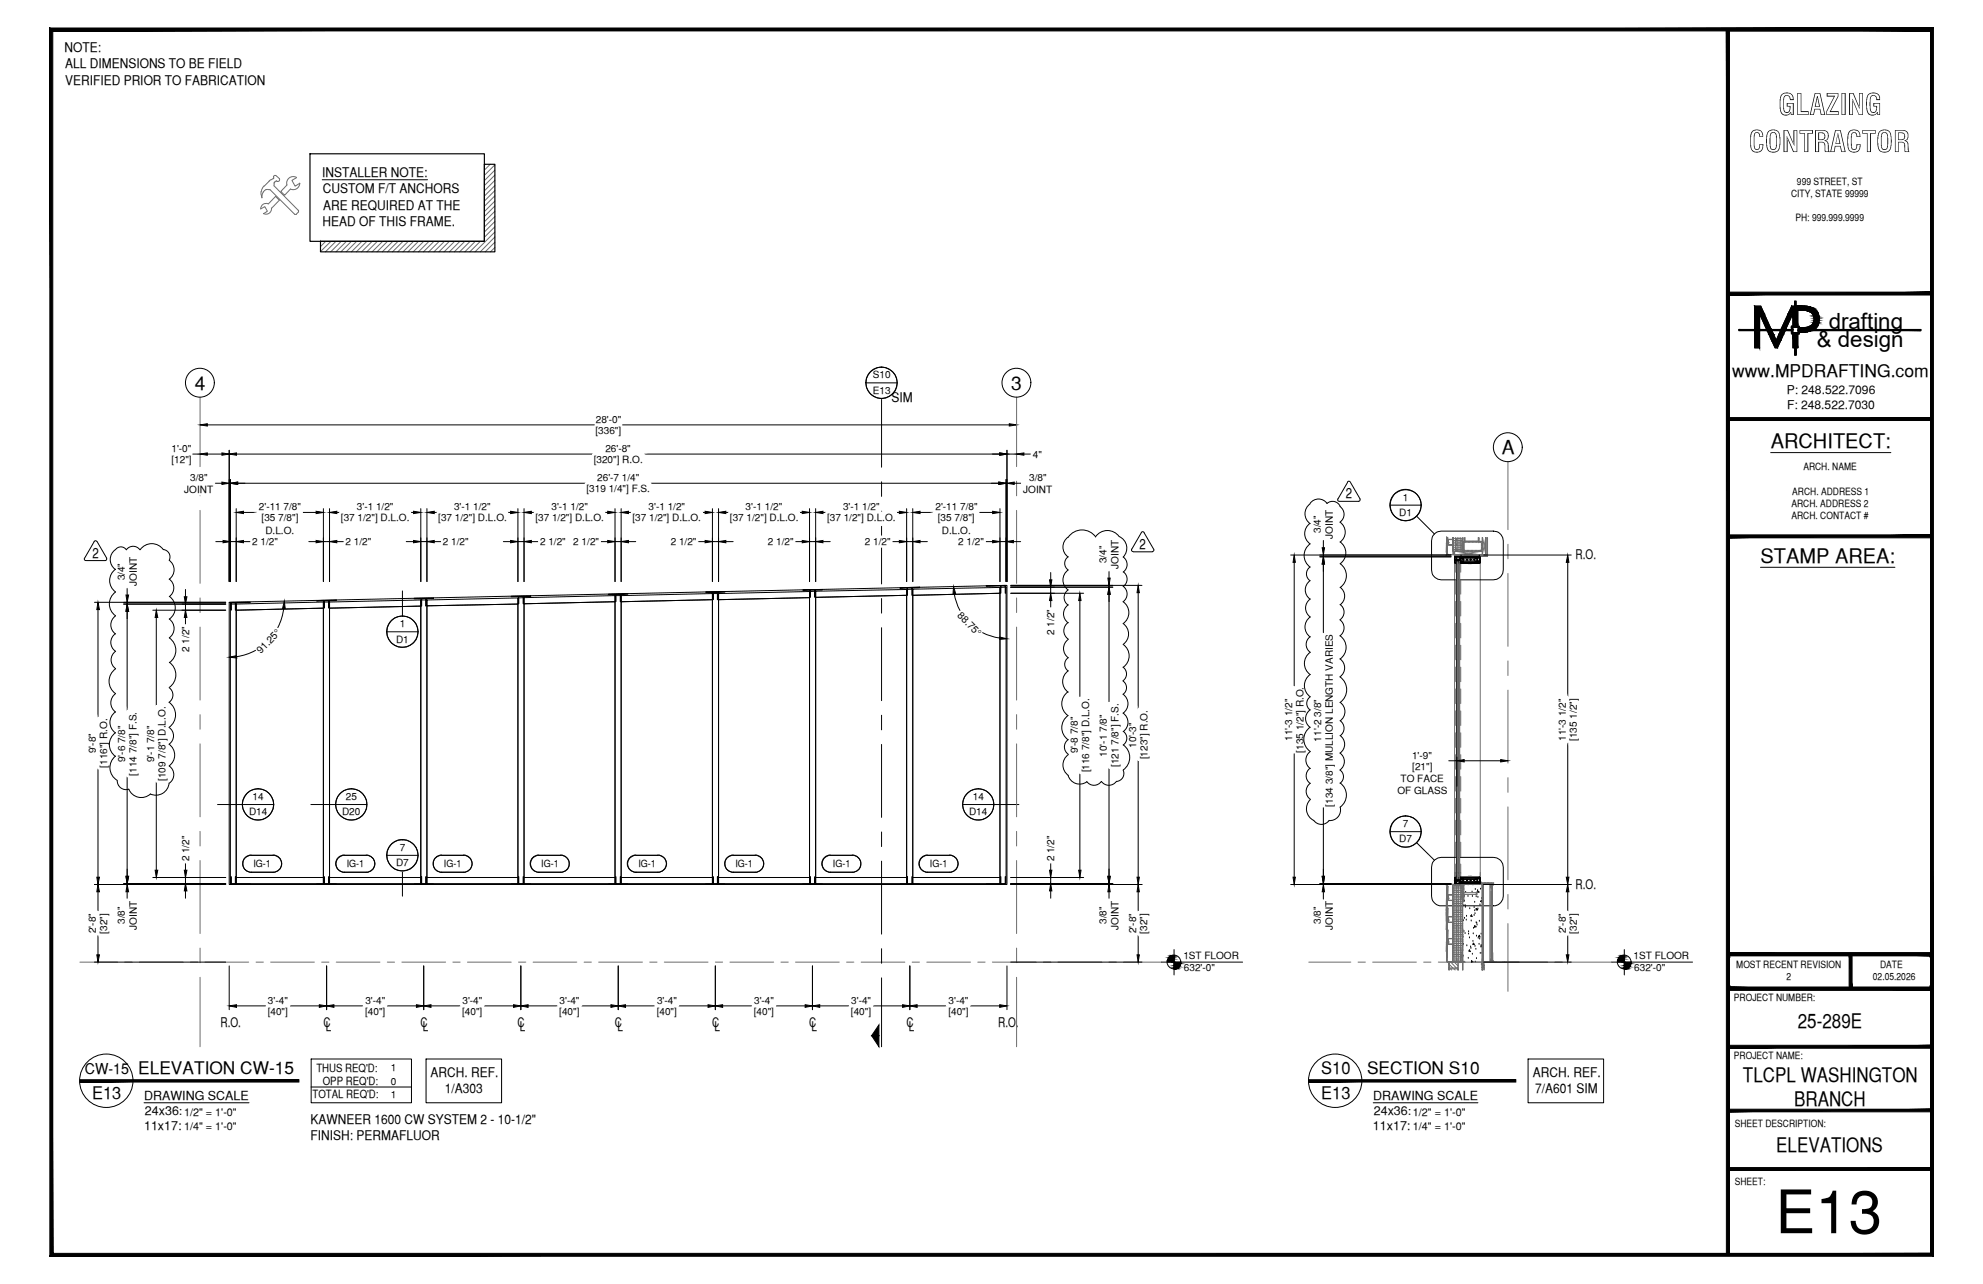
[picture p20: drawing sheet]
<svg xmlns="http://www.w3.org/2000/svg" width="432mm" height="279mm" viewBox="0 0 432 279" stroke-linecap="round" stroke-linejoin="round" font-family="sans-serif">
<defs><g id="words">
<text font-size="13.1" x="386.6" y="268.4">E13</text>
<g font-size="6.3">
<text x="387.2" y="25">GLAZING</text>
<text x="380.8" y="33.1">CONTRACTOR</text>
</g>
<g font-size="4.9">
<text x="398.2" y="71.5">drafting</text>
<text x="395.6" y="75.5">&amp; design</text>
</g>
<g font-size="4.4">
<text x="385.6" y="97.5">ARCHITECT:</text>
<text x="383.3" y="122.5">STAMP AREA:</text>
<text x="391.5" y="223.7">25-289E</text>
<text x="379.5" y="235.4">TLCPL WASHINGTON</text>
<text x="390.7" y="240.7">BRANCH</text>
<text x="386.8" y="250.7">ELEVATIONS</text>
</g>
<g font-size="4.2">
<text x="42.4" y="84.8">4</text>
<text x="220.2" y="84.8">3</text>
<text x="327" y="98.9">A</text>
</g>
<g font-size="3.8">
<text x="377.2" y="82">www.MPDRAFTING.com</text>
<text x="30.1" y="233.6">ELEVATION CW-15</text>
<text x="287.7" y="233.8">S10</text>
<text x="297.7" y="233.6">SECTION S10</text>
<text x="20.1" y="239.1">E13</text>
<text x="287.7" y="239.1">E13</text>
</g>
<text font-size="3.3" x="18.5" y="233.8">CW-15</text>
<g font-size="3.1">
<text x="293.1" y="108.4">2</text>
<text x="248.2" y="119.4">2</text>
<text x="20.1" y="121.3">2</text>
</g>
<g font-size="2.9">
<text x="14" y="11.2">NOTE:</text>
<text x="14.2" y="14.8">ALL DIMENSIONS TO BE FIELD</text>
<text x="14.2" y="18.4">VERIFIED PRIOR TO FABRICATION</text>
<text x="70.2" y="38.5">INSTALLER NOTE:</text>
<text x="70.3" y="42">CUSTOM F/T ANCHORS</text>
<text x="70.4" y="45.6">ARE REQUIRED AT THE</text>
<text x="70.2" y="49.1">HEAD OF THIS FRAME.</text>
<text x="194.1" y="87.5">SIM</text>
<text x="343.1" y="121.7">R.O.</text>
<text x="343.1" y="193.4">R.O.</text>
<text x="48" y="223.4">R.O.</text>
<text x="70.4" y="223.4">C</text>
<text x="70.9" y="224.4">L</text>
<text x="91.6" y="223.4">C</text>
<text x="92.1" y="224.4">L</text>
<text x="112.7" y="223.4">C</text>
<text x="113.2" y="224.4">L</text>
<text x="133.9" y="223.4">C</text>
<text x="134.4" y="224.4">L</text>
<text x="155.1" y="223.4">C</text>
<text x="155.6" y="224.4">L</text>
<text x="176.2" y="223.4">C</text>
<text x="176.7" y="224.4">L</text>
<text x="197.4" y="223.4">C</text>
<text x="197.9" y="224.4">L</text>
<text x="217.4" y="223.4">R.O.</text>
<text x="93.7" y="234.4">ARCH. REF.</text>
<text x="96.8" y="237.9">1/A303</text>
<text x="333.8" y="234.4">ARCH. REF.</text>
<text x="334.3" y="237.9">7/A601 SIM</text>
<text x="67.6" y="244.5">KAWNEER 1600 CW SYSTEM 2 - 10-1/2&quot;</text>
<text x="67.6" y="248">FINISH: PERMAFLUOR</text>
</g>
<g font-size="2.7">
<text x="31.4" y="239.3">DRAWING SCALE</text>
<text x="299" y="239.3">DRAWING SCALE</text>
<text x="31.4" y="245.9">11x17:</text>
<text x="31.6" y="242.6">24x36:</text>
<text x="299" y="245.9">11x17:</text>
<text x="299.1" y="242.6">24x36:</text>
</g>
<g font-size="2.6">
<text x="389.1" y="85.8">P: 248.522.7096</text>
<text x="389.1" y="89">F: 248.522.7030</text>
</g>
<g font-size="2.5">
<text x="68.9" y="233.2">THUS REQ'D:</text>
<text x="68.1" y="239">TOTAL REQ'D:</text>
<text x="70.3" y="236.2">OPP REQ'D:</text>
</g>
<g font-size="2.4">
<text x="40.1" y="242.8">1/2&quot; = 1'-0&quot;</text>
<text x="40.1" y="245.9">1/4&quot; = 1'-0&quot;</text>
<text x="307.7" y="242.8">1/2&quot; = 1'-0&quot;</text>
<text x="307.7" y="245.9">1/4&quot; = 1'-0&quot;</text>
</g>
<g font-size="2.2">
<text x="391.3" y="40.2">999 STREET, ST</text>
<text x="390" y="42.9">CITY, STATE 99999</text>
<text x="391" y="48.2">PH: 999.999.9999</text>
<text x="190.1" y="82.4">S10</text>
<text x="190.1" y="85.7">E13</text>
<text x="129.7" y="94.4">[336&quot;]</text>
<text x="129.7" y="92">28'-0&quot;</text>
<text x="37.3" y="98.4">1'-0&quot;</text>
<text x="37.3" y="100.8">[12&quot;]</text>
<text x="129.3" y="100.8">[320&quot;] R.O.</text>
<text x="131.8" y="98.4">26'-8&quot;</text>
<text x="224.9" y="99.6">4&quot;</text>
<text x="40.1" y="107.3">JOINT</text>
<text x="41.4" y="104.6">3/8&quot;</text>
<text x="127.7" y="107.1">[319 1/4&quot;] F.S.</text>
<text x="130" y="104.7">26'-7 1/4&quot;</text>
<text x="222.8" y="107.3">JOINT</text>
<text x="224.1" y="104.6">3/8&quot;</text>
<text x="390.3" y="107.6">ARCH. ADDRESS 1</text>
<text x="392.7" y="102.3">ARCH. NAME</text>
<text x="56.4" y="111.1">2'-11 7/8&quot;</text>
<text x="57" y="113.5">[35 7/8&quot;]</text>
<text x="74.2" y="113.5">[37 1/2&quot;] D.L.O.</text>
<text x="77.7" y="111.1">3'-1 1/2&quot;</text>
<text x="95.4" y="113.5">[37 1/2&quot;] D.L.O.</text>
<text x="98.9" y="111.1">3'-1 1/2&quot;</text>
<text x="116.6" y="113.5">[37 1/2&quot;] D.L.O.</text>
<text x="120.1" y="111.1">3'-1 1/2&quot;</text>
<text x="137.7" y="113.5">[37 1/2&quot;] D.L.O.</text>
<text x="141.2" y="111.1">3'-1 1/2&quot;</text>
<text x="158.9" y="113.5">[37 1/2&quot;] D.L.O.</text>
<text x="162.4" y="111.1">3'-1 1/2&quot;</text>
<text x="180.1" y="113.5">[37 1/2&quot;] D.L.O.</text>
<text x="183.6" y="111.1">3'-1 1/2&quot;</text>
<text x="203.7" y="111.1">2'-11 7/8&quot;</text>
<text x="204.2" y="113.5">[35 7/8&quot;]</text>
<text x="304.7" y="112.3">D1</text>
<text x="305.5" y="109">1</text>
<text x="390.1" y="110.3">ARCH. ADDRESS 2</text>
<text x="390.1" y="113">ARCH. CONTACT #</text>
<text x="54.9" y="118.6">2 1/2&quot;</text>
<text x="57.8" y="116.1">D.L.O.</text>
<text x="75.2" y="118.6">2 1/2&quot;</text>
<text x="96.5" y="118.6">2 1/2&quot;</text>
<text x="117.6" y="118.6">2 1/2&quot;</text>
<text x="124.8" y="118.6">2 1/2&quot;</text>
<text x="146" y="118.6">2 1/2&quot;</text>
<text x="167.2" y="118.6">2 1/2&quot;</text>
<text x="188.3" y="118.6">2 1/2&quot;</text>
<text x="205.1" y="116.1">D.L.O.</text>
<text x="208.7" y="118.6">2 1/2&quot;</text>
<text x="287.6" y="116" transform="rotate(-90 287.6 116)">3/4&quot;</text>
<text x="290.3" y="117.2" transform="rotate(-90 290.3 117.2)">JOINT</text>
<text x="240.9" y="122.6" transform="rotate(-90 240.9 122.6)">3/4&quot;</text>
<text x="243.6" y="123.8" transform="rotate(-90 243.6 123.8)">JOINT</text>
<text x="27.2" y="126.3" transform="rotate(-90 27.2 126.3)">3/4&quot;</text>
<text x="29.8" y="127.5" transform="rotate(-90 29.8 127.5)">JOINT</text>
<text x="87.1" y="136.5">1</text>
<text x="208.3" y="134" transform="rotate(45 208.3 134)">88.75°</text>
<text x="41.2" y="141.9" transform="rotate(-90 41.2 141.9)">2 1/2&quot;</text>
<text x="56.8" y="142.2" transform="rotate(-46 56.8 142.2)">91.25°</text>
<text x="86.2" y="139.8">D1</text>
<text x="229.6" y="138.2" transform="rotate(-90 229.6 138.2)">2 1/2&quot;</text>
<text x="281.4" y="161.2" transform="rotate(-90 281.4 161.2)">11'-3 1/2&quot;</text>
<text x="287.7" y="161.4" transform="rotate(-90 287.7 161.4)">11'-2 3/8&quot;</text>
<text x="340.9" y="161.2" transform="rotate(-90 340.9 161.2)">11'-3 1/2&quot;</text>
<text x="343.3" y="161.2" transform="rotate(-90 343.3 161.2)">[135 1/2&quot;]</text>
<text x="20.9" y="163.9" transform="rotate(-90 20.9 163.9)">9'-8&quot;</text>
<text x="23.4" y="167.1" transform="rotate(-90 23.4 167.1)">[116&quot;] R.O.</text>
<text x="27.2" y="165.9" transform="rotate(-90 27.2 165.9)">9'-6 7/8&quot;</text>
<text x="33.6" y="165.9" transform="rotate(-90 33.6 165.9)">9'-1 7/8&quot;</text>
<text x="234.7" y="164" transform="rotate(-90 234.7 164)">9'-8 7/8&quot;</text>
<text x="241" y="164.7" transform="rotate(-90 241 164.7)">10'-1 7/8&quot;</text>
<text x="243.5" y="166.9" transform="rotate(-90 243.5 166.9)">[121 7/8&quot;] F.S.</text>
<text x="247.4" y="162.8" transform="rotate(-90 247.4 162.8)">10'-3&quot;</text>
<text x="249.9" y="165.2" transform="rotate(-90 249.9 165.2)">[123&quot;] R.O.</text>
<text x="283.8" y="163.8" transform="rotate(-90 283.8 163.8)">[135 1/2&quot;] R.O.</text>
<text x="307.5" y="165.1">1'-9&quot;</text>
<text x="307.5" y="167.5">[21&quot;]</text>
<text x="29.7" y="168.8" transform="rotate(-90 29.7 168.8)">[114 7/8&quot;] F.S.</text>
<text x="36.1" y="169.9" transform="rotate(-90 36.1 169.9)">[109 7/8&quot;] D.L.O.</text>
<text x="237.2" y="168.1" transform="rotate(-90 237.2 168.1)">[116 7/8&quot;] D.L.O.</text>
<text x="304.3" y="172.8">OF GLASS</text>
<text x="305" y="170.2">TO FACE</text>
<text x="54.2" y="177.4">D14</text>
<text x="55" y="174.1">14</text>
<text x="74.5" y="177.4">D20</text>
<text x="75.3" y="174.1">25</text>
<text x="211" y="177.4">D14</text>
<text x="211.8" y="174.1">14</text>
<text x="290.2" y="175.5" transform="rotate(-90 290.2 175.5)">[134 3/8&quot;] MULLION LENGTH VARIES</text>
<text x="87.1" y="185.2">7</text>
<text x="304.7" y="183.3">D7</text>
<text x="305.5" y="180">7</text>
<text x="41.2" y="187.5" transform="rotate(-90 41.2 187.5)">2 1/2&quot;</text>
<text x="55.2" y="188.7">IG-1</text>
<text x="75.5" y="188.7">IG-1</text>
<text x="86.2" y="188.5">D7</text>
<text x="96.6" y="188.7">IG-1</text>
<text x="117.9" y="188.7">IG-1</text>
<text x="139" y="188.7">IG-1</text>
<text x="160.1" y="188.7">IG-1</text>
<text x="181.4" y="188.7">IG-1</text>
<text x="202.5" y="188.7">IG-1</text>
<text x="229.6" y="187.5" transform="rotate(-90 229.6 187.5)">2 1/2&quot;</text>
<text x="20.9" y="203.1" transform="rotate(-90 20.9 203.1)">2'-8&quot;</text>
<text x="23.4" y="203.1" transform="rotate(-90 23.4 203.1)">[32&quot;]</text>
<text x="27.2" y="201" transform="rotate(-90 27.2 201)">3/8&quot;</text>
<text x="29.8" y="202.3" transform="rotate(-90 29.8 202.3)">JOINT</text>
<text x="240.9" y="201" transform="rotate(-90 240.9 201)">3/8&quot;</text>
<text x="243.6" y="202.3" transform="rotate(-90 243.6 202.3)">JOINT</text>
<text x="247.4" y="203.1" transform="rotate(-90 247.4 203.1)">2'-8&quot;</text>
<text x="249.8" y="203.1" transform="rotate(-90 249.8 203.1)">[32&quot;]</text>
<text x="287.6" y="201" transform="rotate(-90 287.6 201)">3/8&quot;</text>
<text x="290.3" y="202.3" transform="rotate(-90 290.3 202.3)">JOINT</text>
<text x="340.9" y="203.1" transform="rotate(-90 340.9 203.1)">2'-8&quot;</text>
<text x="343.3" y="203.1" transform="rotate(-90 343.3 203.1)">[32&quot;]</text>
<text x="257.7" y="208.7">1ST FLOOR</text>
<text x="355.7" y="208.7">1ST FLOOR</text>
<text x="257.8" y="211.3">632'-0&quot;</text>
<text x="355.9" y="211.3">632'-0&quot;</text>
<text x="378.1" y="210.6">MOST RECENT REVISION</text>
<text x="389" y="213.3">2</text>
<text x="407.8" y="213.2">02.05.2026</text>
<text x="409.4" y="210.6">DATE</text>
<text x="58.3" y="220.9">[40&quot;]</text>
<text x="58.4" y="218.4">3'-4&quot;</text>
<text x="79.5" y="220.9">[40&quot;]</text>
<text x="79.6" y="218.4">3'-4&quot;</text>
<text x="100.6" y="220.9">[40&quot;]</text>
<text x="100.7" y="218.4">3'-4&quot;</text>
<text x="121.8" y="220.9">[40&quot;]</text>
<text x="121.9" y="218.4">3'-4&quot;</text>
<text x="143" y="220.9">[40&quot;]</text>
<text x="143.1" y="218.4">3'-4&quot;</text>
<text x="164.1" y="220.9">[40&quot;]</text>
<text x="164.2" y="218.4">3'-4&quot;</text>
<text x="185.3" y="220.9">[40&quot;]</text>
<text x="185.4" y="218.4">3'-4&quot;</text>
<text x="206.5" y="220.9">[40&quot;]</text>
<text x="206.6" y="218.4">3'-4&quot;</text>
<text x="377.6" y="217.8">PROJECT NUMBER:</text>
<text x="85.1" y="233.1">1</text>
<text x="377.6" y="230.4">PROJECT NAME:</text>
<text x="85.1" y="236">0</text>
<text x="85.1" y="238.8">1</text>
<text x="377.8" y="245.2">SHEET DESCRIPTION:</text>
<text x="377.8" y="257.9">SHEET:</text>
</g>
</g></defs>
<!-- layer: GRID LINES -->
<g fill="none" stroke="#6c6c6c" stroke-width=".22">
<path d="M43.6 86.4v15.1M221.4 86.4v15.1M43.6 104.7v3.2M43.6 111.1v15.8M221.4 104.7v3.2M221.4 111.1v15.8M328.4 100.5v14.8M328.4 118.4v3.2M43.6 130.1v3.2M43.6 136.5v15.8M221.4 130.1v3.2M221.4 136.5v15.8"/>
<path d="M328.4 124.8v15.9M43.6 155.5v3.2M221.4 155.5v3.2M328.4 143.8v3.2M328.4 150.2v15.9M43.6 161.9v15.8M221.4 161.9v15.8M328.4 169.2v3.2M328.4 175.6v15.9M43.6 180.9v3.2M43.6 187.3v15.8M221.4 180.9v3.2"/>
<path d="M221.4 187.3v15.8M328.4 194.6v3.2M17.4 209.4h8.2M27.2 209.4h1.6M30.4 209.4h9.5M41.5 209.4h1.6M43.6 206.3v3.2M43.6 212.7v15.1M44.6 209.4h9.6M55.8 209.4h1.5M58.9 209.4h9.6M70 209.4h1.6"/>
<path d="M73.2 209.4h9.5M84.3 209.4h1.6M87.5 209.4h9.5M98.6 209.4h1.6M101.8 209.4h9.5M112.9 209.4h1.6M116.1 209.4h9.5M127.2 209.4h1.6M130.4 209.4h9.5M141.5 209.4h1.6M144.7 209.4h9.5M155.8 209.4h1.6"/>
<path d="M158.9 209.4h9.6M170.1 209.4h1.5M173.2 209.4h9.6M184.3 209.4h1.6M187.5 209.4h9.5M198.6 209.4h1.6M201.8 209.4h9.5M212.9 209.4h1.6M216.1 209.4h9.5M221.4 206.3v3.2M221.4 212.7v15.1M227.2 209.4h1.6"/>
<path d="M230.4 209.4h9.5M241.5 209.4h1.6M244.7 209.4h8.2M285 209.4h9.1M295.7 209.4h1.6M298.9 209.4h9.5M310 209.4h1.6M313.2 209.4h9.5M324.3 209.4h1.6M327.5 209.4h9.5M328.4 201v14.7M338.6 209.4h1.6"/>
<path d="M341.8 209.4h9.2"/>
</g>
<!-- layer: GLASS -->
<g fill="none" stroke="#000" stroke-width=".22">
<path d="M51.4 132.8l19-.5v58.6h-19zM71.8 132.3l19.8-.4v59h-19.8zM93 131.8l19.8-.4v59.5h-19.8zM114.1 131.4l19.8-.5v60h-19.8zM135.3 130.9l19.8-.4v60.4h-19.8zM156.5 130.5l19.8-.5v60.9h-19.8zM177.6 130l19.8-.5v61.4h-19.8zM198.8 129.5l18.9-.4v61.8h-18.9zM317.2 122.5h.6v68.4h-.6zM317.2 122.5h.6v68.6h-.6zM317.4 122.2h.3M317.2 189.9v1.3h.2v-69h-.2v67.8"/>
<path d="M317.4 191.2h.3M317.7 190v-67.8h.1v67.8M317.7 189.9v1.3h.1v-1.3"/>
</g>
<!-- layer: ROUGH OPENING -->
<path d="M49.9 131.1l169.4-3.7v65.1h-169.4zM316.7 120.8h5.6M316.7 192.5h5.6" fill="none" stroke="#000" stroke-width=".22"/>
<!-- layer: COMPONENTS -->
<g fill="none" stroke="#000" stroke-width=".22">
<path d="M50.2 131.4h1.2v60.9h-1.2zM51.4 131.4l19-.4v1.3l-19 .5zM61.8 132.4l-.6 2.4-.7 1.8M70.4 131h1.4v61.3h-1.4zM71.8 131l19.8-.4v1.3l-19.8 .4zM91.6 130.6h1.4v61.7h-1.4zM93 130.6l19.8-.5v1.3l-19.8 .4zM112.8 130.1l1.3-.1v62.3h-1.3zM114.1 130l19.8-.4v1.3l-19.8 .5zM133.9 129.6h1.4v62.7h-1.4zM135.3 129.6l19.8-.4v1.3l-19.8 .4zM155.1 129.2h1.4v63.1h-1.4z"/>
<path d="M156.5 129.2l19.8-.5v1.3l-19.8 .5zM176.3 128.7h1.3v63.6h-1.3zM177.6 128.7l19.8-.4v1.2l-19.8 .5zM197.4 128.3l1.4-.1v64.1h-1.4zM198.8 128.2l18.9-.4v1.3l-18.9 .4zM207.8 129.2l.5 1.9 .7 1.7M214 137.7l1.8 .7 1.9 .4M217.7 127.8h1.4v64.5h-1.4zM316.7 121.2h5.6v1.3h-5.6zM317 122.4h-.2v-1.2h.2h-.3v1.3h.3M317.6 121.9h-.4v.1h.7M317.8 121.8h.1"/>
<path d="M317.8 121.9h.2M317.9 121.9h.1M317.9 121.3v.4h-.7l.4 .1M317.9 122v.4M317.9 121.2h4.4h-.5v1.2l.5 .1-4.4-.1M318 121.9l.1 .3M318 122.4h.1M318 122.3h.1M318 121.2v.1M318.1 121.2v.5h-.3M318.1 122.3v.1M318.1 121.2h3.5v1.2h-3.5"/>
<path d="M55.6 141.5l-1.7 .8-2.4 .6M51.4 190.9h19v1.4h-19zM71.8 190.9h19.8v1.4h-19.8zM93 190.9h19.8v1.4h-19.8zM114.1 190.9h19.8v1.4h-19.8zM135.3 190.9h19.8v1.4h-19.8zM156.5 190.9h19.8v1.4h-19.8zM177.6 190.9h19.8v1.4h-19.8zM198.8 190.9h18.9v1.4h-18.9zM316.7 190.9h5.6v1.4h-5.6zM317 192.2h-.2v-1.3h.2h-.3v1.4h.3M317 192.2h.1"/>
<path d="M317.6 191.6h-.4v.2l.7-.1v.2M317.8 191.6h.1M317.8 191.5h.3M317.8 191.6h.2M317.9 191.1v.4h-.7l.4 .1M317.9 191l4.4-.1-.5 .1M317.9 192.2l4.4 .1M317.9 192v.2M318 191.7l.1 .5M318 191h.1M318 191v.1M318 192.2h.1"/>
<path d="M318 192.1h.1M318.1 191v.5M318.1 191h3.5v1.2h-3.5M321.8 192v.2h.5M322.3 192.2h.1"/>
</g>
<!-- layer: GRID LINES -->
<g fill="none" stroke="#000" stroke-width=".22">
<circle cx="43.5" cy="83.3" r="3.1"/>
<circle cx="221.3" cy="83.3" r="3.1"/>
<circle cx="328.3" cy="97.3" r="3.1"/>
</g>
<!-- layer: LIGHT_1 -->
<g fill="none" stroke="#6c6c6c" stroke-width=".22">
<path d="M58.6 39.4l-1.1 1.1M59.5 38.9l-.9 .5M59.6 38.8l-.1 .1M59.6 38.4v.4M59.7 40l-.1 .4 5.4 5.4M59.7 39.8v.1M59.8 39.6l-.1 .2M60.1 38.2h-.3l-.2 .2M60.2 38.3l.7 .7-.3 .5-.3-.1M60.3 39.4l-.1-.1-.4 .3M64.6 38.6a1.43 1.43 0 0 0-1.6 .1 1.43 1.43 0 0 0-.5 1.5M64.6 38.7l-1 .5 .7 1.3 1-.6"/>
<path d="M65.3 39.9a1.43 1.43 0 0 1-2.1 1.2l-1.2 1.4-.8-.8 1.3-1.4M105.7 35.8l-.2 .1M106.7 35.8l-1.2 1.2M107.8 35.9l-2.3 2.3M107.8 37l-2.3 2.3M107.8 38.1l-2.3 2.3M107.8 39.2l-2.3 2.3M56.8 41.6l.1 .9M56.9 42.5l.1 .5M57.5 40.4l-.4 .5-.2 .8M57.9 41.3a1.86 1.86 0 0 0-.9 1.7M58.4 44.3a1.17 1.17 0 0 0-1.6 1.1l.9-.4 .5 1-.8 .5"/>
<path d="M58.4 44.4l1.6-1.7 .8 .9-1.7 1.7M58.5 41.3h-.6M58.5 41.2l.3 .1 5.3 5.3h.4M59.1 45.3a1.17 1.17 0 0 1-.5 1.1 1.17 1.17 0 0 1-1.2 0M65 46.2l-.5 .4M65 45.7v.4M69.8 52.5h.1M70.9 52.5l-1.1 1.2M72.1 52.5l-2.3 2.2M73.2 52.5l-2.3 2.3M74.3 52.5l-2.3 2.3M75.4 52.5l-2.2 2.3"/>
<path d="M76.5 52.5l-2.3 2.3M77.7 52.5l-2.3 2.3M78.8 52.5l-2.3 2.3M79.9 52.5l-2.3 2.3M81 52.5l-2.3 2.3M82.2 52.5l-2.3 2.3M83.3 52.5l-2.3 2.3M84.4 52.5l-2.3 2.3M85.5 52.5l-2.3 2.3M86.7 52.5l-2.3 2.3M87.8 52.5l-2.3 2.3M88.9 52.5l-2.3 2.3"/>
<path d="M90 52.5l-2.2 2.3M91.1 52.5l-2.3 2.3M92.3 52.5l-2.3 2.3M93.4 52.5l-2.3 2.3M94.5 52.5l-2.3 2.3M95.6 52.5l-2.3 2.3M96.8 52.5l-2.3 2.3M97.9 52.5l-2.3 2.3M99 52.5l-2.3 2.3M100.1 52.5l-2.2 2.3M101.2 52.5l-2.3 2.3M102.4 52.5l-2.3 2.3"/>
<path d="M103.5 52.5l-2.3 2.3M104.6 52.5l-2.3 2.3M107.8 40.4l-2.3 2.3M107.8 41.5l-2.3 2.3M107.8 42.6l-2.3 2.3M107.8 43.8l-2.3 2.2M107.8 44.8l-2.3 2.3M107.8 46l-2.3 2.3M107.8 47.1l-2.3 2.3M107.8 48.2l-2.3 2.3M107.8 49.3l-2.3 2.3M107.8 50.5l-4.4 4.3"/>
<path d="M107.8 51.6l-3.2 3.2M107.8 52.7l-2.1 2.1M107.8 53.8l-1 1M316.7 121.2h5.6v71.1h-5.6zM317 122.5v2M317 126.1v3.2M317 130.9v3.1M317 135.6v3.2M318.1 122.5v2M318.1 126.1v3.2M318.1 130.9v3.1M318.1 135.6v3.2"/>
<path d="M317 140.4v3.2M317 145.2v3.1M317 149.9v3.2M317 154.7v3.2M317 159.4v3.2M318.1 140.4v3.2M318.1 145.2v3.1M318.1 149.9v3.2M318.1 154.7v3.2M318.1 159.4v3.2M317 164.2v3.2M317 169v3.1"/>
<path d="M317 173.7v3.2M317 178.5v3.2M318.1 164.2v3.2M318.1 169v3.1M318.1 173.7v3.2M318.1 178.5v3.2M316.7 189.9v1M317 183.3v3.1M317 188v2.9M318.1 183.3v3.1M318.1 188v2.9M322.3 189.9v1"/>
</g>
<!-- layer: DETAIL TAG -->
<path d="M306.1 106.6l-.9 .1M87.6 134l.9 .2M56.2 171.6l.9 .2M76.5 171.6l.9 .2M213 171.6l-.8 .2M306.1 177.5l-.9 .2M87.6 182.8h.9" fill="none" stroke="#fff" stroke-width=".22"/>
<g fill="#fff" stroke="#fff" stroke-width=".22">
<path d="M306.1 113.3l1.7-.4zM305.2 113.2l.9 .1 1.7-.4zM305.2 113.2l3.3-.9-.7 .6zM304.4 112.9l.8 .3 3.3-.9zM304.4 112.9l4.7-1.3-.6 .7zM303.7 112.3l.7 .6 4.7-1.3zM303.7 112.3l5.7-1.5-.3 .8zM303.1 111.6l.6 .7 5.7-1.5zM303.1 111.6l6.4-1.7-.1 .9zM302.8 110.8l.3 .8 6.4-1.7zM302.8 110.8l6.6-1.8 .1 .9zM302.7 109.9l.1 .9 6.6-1.8zM302.7 109.9l6.4-1.6 .3 .7zM302.8 109l-.1 .9 6.4-1.6zM302.8 109l5.7-1.5 .6 .8zM303.1 108.3l-.3 .7 5.7-1.5zM303.1 108.3l4.7-1.3 .7 .5zM303.7 107.5l-.6 .8 4.7-1.3zM303.7 107.5l3.3-.8 .8 .3zM303.7 107.5l3.3-.8-2.6 .3zM304.4 107l1.7-.4 .9 .1zM304.4 107l1.7-.4z"/>
<path d="M306.1 184.3l1.7-.4-.8 .4zM305.2 184.3h.9l1.7-.4zM305.2 184.3l3.3-.9-.7 .5zM304.4 183.9l.8 .4 3.3-.9zM304.4 183.9l4.7-1.2-.6 .7zM303.7 183.4l.7 .5 4.7-1.2zM303.7 183.4l5.7-1.5-.3 .8zM303.1 182.7l.6 .7 5.7-1.5zM303.1 182.7l6.4-1.7-.1 .9zM302.8 181.9l.3 .8 6.4-1.7zM302.8 181.9l6.6-1.8 .1 .9zM302.7 181l.1 .9 6.6-1.8zM302.7 181l6.4-1.7 .3 .8zM302.8 180.1l-.1 .9 6.4-1.7zM302.8 180.1l5.7-1.5 .6 .7zM303.1 179.3l-.3 .8 5.7-1.5zM303.1 179.3l4.7-1.3 .7 .6zM303.7 178.6l-.6 .7 4.7-1.3zM303.7 178.6l3.3-.9 .8 .3zM303.7 178.6l3.3-.9-2.6 .3zM304.4 178l1.7-.5 .9 .2zM304.4 178l1.7-.5z"/>
<path d="M85.9 140.4l.8 .4h.9zM85.9 140.4l2.6 .4h-.9zM85.2 139.9l.7 .5 2.6 .4zM85.2 139.9l4.1 .5-.8 .4zM84.7 139.2l.5 .7 4.1 .5zM84.7 139.2l5.3 .7-.7 .5zM84.3 138.4l.4 .8 5.3 .7zM84.3 138.4l6.3 .8-.6 .7zM84.3 137.5v.9l6.3 .8zM84.3 137.5l6.6 .9-.3 .8zM84.3 136.6v.9l6.6 .9zM84.3 136.6l6.8 .9-.2 .9zM84.7 135.8l-.4 .8 6.8 .9zM84.7 135.8l6.2 .8 .2 .9zM85.2 135.1l-.5 .7 6.2 .8zM85.2 135.1l5.4 .7 .3 .8zM85.2 135.1l5.4 .7-4.7-1.3zM85.9 134.5l4.1 .6 .6 .7zM85.9 134.5l4.1 .6-3.3-.9zM86.7 134.2l2.6 .3 .7 .6zM86.7 134.2l2.6 .3-1.7-.5zM87.6 134l1.7 .5z"/>
<path d="M85.9 189.1l1.7 .4zM85.9 189.1l2.6 .3-.9 .1zM85.2 188.5l.7 .6 2.6 .3zM85.2 188.5l4.1 .6-.8 .3zM84.7 187.8l.5 .7 4.1 .6zM84.7 187.8l5.3 .7-.7 .6zM84.3 187l.4 .8 5.3 .7zM84.3 187l6.3 .8-.6 .7zM84.3 186.1v.9l6.3 .8zM84.3 186.1l6.6 .9-.3 .8zM84.3 185.2v.9l6.6 .9zM84.3 185.2l6.8 .9-.2 .9zM84.7 184.4l-.4 .8 6.8 .9zM84.7 184.4l6.2 .8 .2 .9zM85.2 183.7l-.5 .7 6.2 .8zM85.2 183.7l5.4 .7 .3 .8zM85.2 183.7l5.4 .7-4.7-1.2zM85.9 183.2l4.1 .5 .6 .7zM85.9 183.2l4.1 .5-3.3-.9zM86.7 182.8l2.6 .4 .7 .5zM86.7 182.8l2.6 .4-1.7-.4zM87.6 182.8h.9l.8 .4z"/>
<path d="M54.5 178l.8 .4h.9zM54.5 178l2.6 .4h-.9zM53.8 177.5l.7 .5 2.6 .4zM53.8 177.5l4.1 .5-.8 .4zM53.3 176.8l.5 .7 4.1 .5zM53.3 176.8l5.3 .7-.7 .5zM52.9 176l.4 .8 5.3 .7zM52.9 176l6.2 .8-.5 .7zM52.8 175.1l.1 .9 6.2 .8zM52.8 175.1l6.7 .9-.4 .8zM52.9 174.2l-.1 .9 6.7 .9zM52.9 174.2l6.7 .9-.1 .9zM53.3 173.4l-.4 .8 6.7 .9zM53.3 173.4l6.2 .8 .1 .9zM53.8 172.7l-.5 .7 6.2 .8zM53.8 172.7l5.3 .7 .4 .8zM53.8 172.7l5.3 .7-4.6-1.3zM54.5 172.1l4.1 .6 .5 .7zM54.5 172.1l4.1 .6-3.3-.9zM55.3 171.8l2.6 .3 .7 .6zM55.3 171.8l2.6 .3-1.7-.5zM56.2 171.6l1.7 .5z"/>
<path d="M74.8 178l.8 .4h.9zM74.8 178l2.6 .4h-.9zM74.1 177.5l.7 .5 2.6 .4zM74.1 177.5l4.1 .5-.8 .4zM73.5 176.8l.6 .7 4.1 .5zM73.5 176.8l5.4 .7-.7 .5zM73.2 176l.3 .8 5.4 .7zM73.2 176l6.2 .8-.5 .7zM73.1 175.1l.1 .9 6.2 .8zM73.1 175.1l6.7 .9-.4 .8zM73.2 174.2l-.1 .9 6.7 .9zM73.2 174.2l6.7 .9-.1 .9zM73.5 173.4l-.3 .8 6.7 .9zM73.5 173.4l6.3 .8 .1 .9zM74.1 172.7l-.6 .7 6.3 .8zM74.1 172.7l5.3 .7 .4 .8zM74.1 172.7l5.3 .7-4.6-1.3zM74.8 172.1l4.1 .6 .5 .7zM74.8 172.1l4.1 .6-3.3-.9zM75.6 171.8l2.6 .3 .7 .6zM75.6 171.8l2.6 .3-1.7-.5zM76.5 171.6l1.7 .5z"/>
<path d="M213 178.4l1.7-.4-.8 .4zM212.2 178.4h.8l1.7-.4zM212.2 178.4l3.2-.9-.7 .5zM211.3 178l.9 .4 3.2-.9zM211.3 178l4.7-1.2-.6 .7zM210.6 177.5l.7 .5 4.7-1.2zM210.6 177.5l5.7-1.5-.3 .8zM210.1 176.8l.5 .7 5.7-1.5zM210.1 176.8l6.3-1.7-.1 .9zM209.7 176l.4 .8 6.3-1.7zM209.7 176l6.6-1.8 .1 .9zM209.6 175.1l.1 .9 6.6-1.8zM209.6 175.1l6.4-1.7 .3 .8zM209.7 174.2l-.1 .9 6.4-1.7zM209.7 174.2l5.7-1.5 .6 .7zM210.1 173.4l-.4 .8 5.7-1.5zM210.1 173.4l4.6-1.3 .7 .6zM210.6 172.7l-.5 .7 4.6-1.3zM210.6 172.7l3.3-.9 .8 .3zM210.6 172.7l3.3-.9-2.6 .3zM211.3 172.1l1.7-.5 .9 .2zM211.3 172.1l1.7-.5z"/>
</g>
<g fill="none" stroke="#000" stroke-width=".22">
<path d="M308.5 112.3l3.9 3.9M312.2 116.3a1.9 1.9 0 0 1 1.6-.7h11.4a2.15 2.15 0 0 1 2.1 2.1v6.3a2.15 2.15 0 0 1-2.1 2.2h-11.4a2.15 2.15 0 0 1-2.1-2.2v-6.3l.1-.7zM87.6 128.6v5.4M47.4 175.1h5.4M67.7 175.1h5.4M216.4 175.1h5.5M87.6 189.5v5.5M308.5 183.4l3.9 3.8M312.2 187.3l.9-.6 .7-.1h11.4a2.15 2.15 0 0 1 2.1 2.1v6.3a2.15 2.15 0 0 1-2.1 2.1h-11.4a2.15 2.15 0 0 1-2.1-2.1v-6.3l.1-.7z"/>
<circle cx="306.1" cy="110" r="3.4"/>
<circle cx="87.7" cy="137.5" r="3.4"/>
<circle cx="56.2" cy="175" r="3.4"/>
<circle cx="76.5" cy="175.1" r="3.4"/>
<circle cx="213" cy="175.1" r="3.4"/>
<circle cx="87.7" cy="186.2" r="3.4"/>
<circle cx="306.1" cy="181" r="3.4"/>
</g>
<!-- layer: SYMBOLS -->
<g fill="none" stroke="#000" stroke-width=".22">
<path d="M188.6 83.3h6.8M192 86.7v15M192 104.8v3.2M192 111.2v15.9M302.7 109.9h6.8M84.3 137.5h6.8M192 130.2v3.2M192 136.6v15.9M192 155.6v3.2M52.8 175.1h6.8M73.1 175.1h6.8M192 162v15.9"/>
<path d="M209.6 175.1h6.8M54.7 186.1a1.87 1.87 0 0 0-1.9 1.8 1.87 1.87 0 0 0 1.9 1.9h4.8M54.7 186.1h4.8M59.5 186.1a1.87 1.87 0 0 1 1.8 1.8 1.87 1.87 0 0 1-1.8 1.9M75 186.1a1.87 1.87 0 0 0-1.9 1.8 1.87 1.87 0 0 0 1.9 1.9M75 186.1h4.8M79.7 186.1a1.87 1.87 0 0 1 1.9 1.8 1.87 1.87 0 0 1-1.9 1.9h-4.7M84.3 186.1h6.8M96.2 186.1a1.87 1.87 0 0 0-1.9 1.8 1.87 1.87 0 0 0 1.9 1.9h4.8M96.2 186.1h4.8M100.9 186.1a1.87 1.87 0 0 1 1.9 1.8 1.87 1.87 0 0 1-1.9 1.9M117.3 186.1a1.87 1.87 0 0 0-1.9 1.8 1.87 1.87 0 0 0 1.9 1.9"/>
<path d="M117.3 186.1h4.8M122.1 186.1a1.87 1.87 0 0 1 1.9 1.8 1.87 1.87 0 0 1-1.9 1.9h-4.8M138.5 186.1a1.87 1.87 0 0 0-1.9 1.8 1.87 1.87 0 0 0 1.9 1.9M138.5 186.1h4.8M138.5 189.8h4.8M143.2 186.1a1.87 1.87 0 0 1 1.9 1.8 1.87 1.87 0 0 1-1.9 1.9M159.7 186.1a1.87 1.87 0 0 0-1.9 1.8 1.87 1.87 0 0 0 1.9 1.9M159.7 186.1h4.8M164.4 186.1a1.87 1.87 0 0 1 1.9 1.8 1.87 1.87 0 0 1-1.9 1.9h-4.7M180.8 186.1a1.87 1.87 0 0 0-1.9 1.8 1.87 1.87 0 0 0 1.9 1.9h4.8M180.8 186.1h4.8M185.6 186.1a1.87 1.87 0 0 1 1.9 1.8 1.87 1.87 0 0 1-1.9 1.9"/>
<path d="M192 181v3.2M192 187.4v15.9M202 186.1a1.87 1.87 0 0 0-1.9 1.8 1.87 1.87 0 0 0 1.9 1.9M202 186.1h4.8M202 189.8h4.8M206.7 186.1a1.87 1.87 0 0 1 1.9 1.8 1.87 1.87 0 0 1-1.9 1.9M302.7 181h6.8M192 206.4v3.2M192 212.8v15M252.9 209.4h17.7M255.7 206.6v5.6M351 209.4h17.6"/>
<path d="M353.7 206.6v5.6M67.8 230.4h21.8v9.6h-21.8zM67.8 236.5h21.8"/>
<circle cx="191.9" cy="83.3" r="3.4"/>
<circle cx="192" cy="83.3" r="3.4"/>
<circle cx="306" cy="109.9" r="3.4"/>
<circle cx="87.6" cy="137.4" r="3.4"/>
<circle cx="56.2" cy="175" r="3.4"/>
<circle cx="76.5" cy="175" r="3.4"/>
<circle cx="213" cy="175" r="3.4"/>
<circle cx="87.6" cy="186.1" r="3.4"/>
<circle cx="306" cy="180.9" r="3.4"/>
<circle cx="255.6" cy="209.3" r="1.49"/>
<circle cx="353.7" cy="209.3" r="1.49"/>
<circle cx="23.1" cy="235.2" r="5.8"/>
<circle cx="290.7" cy="235.2" r="5.8"/>
</g>
<g fill="#000" stroke="#000" stroke-width=".22">
<path d="M255.4 207.9h.3zM255.7 210.8h.5zM353.4 207.9h.3zM353.7 210.8h.5z"/>
<path d="M255.4 207.9l.3 .1zM255.1 208h.6z"/>
<path d="M255.1 208l.6 .1v-.1zM255 208.1l.1-.1 .6 .1z"/>
<path d="M255 208.1l.7 .2v-.2zM254.7 208.3l.3-.2 .7 .2z"/>
<path d="M254.7 208.3l1 .1v-.1zM254.7 208.3l1 .1h-1.1z"/>
<path d="M254.6 208.4l1.1 .3v-.3zM254.6 208.4l1.1 .3h-1.3z"/>
<path d="M254.4 208.7l1.3 .2v-.2zM254.4 208.7l1.3 .2h-1.4z"/>
<path d="M254.3 208.9l1.4 .2v-.2zM254.3 208.9l1.4 .2h-1.5z"/>
<path d="M254.2 209.1l1.5 .3v-.3zM254.2 209.1l1.5 .3h-1.5z"/>
<path d="M255.7 210.9h.3zM255.7 210.8l.3 .1z"/>
<path d="M255.7 210.7l.5 .1 .2-.1zM255.7 210.7l.5 .1h-.5z"/>
<path d="M255.7 210.5l.7 .2 .3-.2zM255.7 210.5l.7 .2h-.7z"/>
<path d="M255.7 210.4l1 .1 .1-.1zM255.7 210.4l1 .1h-1z"/>
<path d="M255.7 210.1l1.1 .3 .2-.3zM255.7 210.1l1.1 .3h-1.1z"/>
<path d="M255.7 209.9l1.3 .2v-.2zM255.7 209.9l1.3 .2h-1.3z"/>
<path d="M255.7 209.4l1.5 .3v-.3zM255.7 209.4l1.5 .3h-1.5z"/>
<path d="M255.7 209.7l1.3 .2 .2-.2zM255.7 209.7l1.3 .2h-1.3z"/>
<path d="M353.4 207.9l.3 .1zM353.2 208h.5z"/>
<path d="M353.2 208l.5 .1v-.1zM353 208.1l.2-.1 .5 .1z"/>
<path d="M353 208.1l.7 .2v-.2zM352.7 208.3l.3-.2 .7 .2z"/>
<path d="M352.7 208.3l1 .1v-.1zM352.6 208.4l.1-.1 1 .1z"/>
<path d="M352.6 208.4l1.1 .3v-.3zM352.6 208.4l1.1 .3h-1.3z"/>
<path d="M352.4 208.7l1.3 .2v-.2zM352.4 208.7l1.3 .2h-1.4z"/>
<path d="M352.3 208.9l1.4 .2v-.2zM352.3 208.9l1.4 .2h-1.5z"/>
<path d="M352.2 209.1l1.5 .3v-.3zM352.2 209.1l1.5 .3h-1.5z"/>
<path d="M353.7 210.9h.2zM353.7 210.8l.2 .1z"/>
<path d="M353.7 210.7l.5 .1 .3-.1zM353.7 210.7l.5 .1h-.5z"/>
<path d="M353.7 210.5l.8 .2 .1-.2zM353.7 210.5l.8 .2h-.8z"/>
<path d="M353.7 210.4l.9 .1 .2-.1zM353.7 210.4l.9 .1h-.9z"/>
<path d="M353.7 210.1l1.1 .3 .2-.3zM353.7 210.1l1.1 .3h-1.1z"/>
<path d="M353.7 209.9l1.3 .2 .1-.2zM353.7 209.9l1.3 .2h-1.3z"/>
<path d="M353.7 209.7l1.4 .2 .1-.2zM353.7 209.7l1.4 .2h-1.4z"/>
<path d="M353.7 209.4l1.5 .3v-.3zM353.7 209.4l1.5 .3h-1.5z"/>
<path d="M17.4 234.9v.6l47.7-.6zM17.4 235.5l47.7-.6v.6z"/>
<path d="M191.4 223v2.4h-1.6zM189.8 225.4l1.6 2.4v-2.4z"/>
<path d="M285 234.9v.6l45.1-.6zM285 235.5l45.1-.6v.6z"/>
</g>
<!-- layer: MEDIUM_2 -->
<path d="M31.4 240h22.8M299 240h22.8" fill="none" stroke="#000" stroke-width=".22"/>
<!-- layer: NOTES -->
<path d="M70.2 39.1h22.9M92.8 230.4h16.4v9.6h-16.4zM332.7 230.4h16.5v9.6h-16.5z" fill="none" stroke="#000" stroke-width=".22"/>
<!-- layer: GLASS TAG -->
<g fill="none" stroke="#fff" stroke-width=".22">
<path d="M54.4 189.8h5.4h-5.1h4.8M59.5 186.1h-5.1h5.4M74.7 189.8h5.4h-5.1h4.8M79.8 186.1h-5.1h5.4M95.9 189.8h5.4h-5.1h4.8M101 186.1h-5.1h5.4M117 189.8h5.4h-5.1h4.8M122.1 186.1h-5.1h5.4M138.2 189.8h5.4h-5.1h4.8M143.3 186.1h-5.1h5.4M159.4 189.8h5.4h-5.1h4.8M164.5 186.1h-5.1h5.4"/>
<path d="M180.5 189.8h5.4h-5.1h4.8M185.6 186.1h-5.1h5.4M201.7 189.8h5.4h-5.1h4.8M206.8 186.1h-5.1h5.4"/>
</g>
<g fill="#fff" stroke="#fff" stroke-width=".22">
<path d="M53.8 186.4l.6-.3h5.4zM53.8 186.4h6.6l-.6-.3zM53.3 186.8l.5-.4h6.6zM53.3 186.8h7.6l-.5-.4zM53.3 186.8h7.6l-7.9 .5zM53 187.3h8.2l-.3-.5zM53 187.3h8.2l-8.3 .7zM52.9 188h8.4l-.1-.7zM52.9 188h8.4l-8.3 .6zM53 188.6h8.2l.1-.6zM53 188.6h8.2l-7.9 .6zM53.3 189.2h7.6l.3-.6zM53.3 189.2h7.6l-7.1 .3zM53.8 189.5h6.6l.5-.3zM53.8 189.5h6.6l-6 .3zM54.4 189.8h5.4l.6-.3z"/>
<path d="M74.1 186.4l.6-.3h5.4zM74.1 186.4h6.6l-.6-.3zM73.6 186.8l.5-.4h6.6zM73.6 186.8h7.6l-.5-.4zM73.6 186.8h7.6l-7.9 .5zM73.3 187.3h8.2l-.3-.5zM73.3 187.3h8.2l-8.3 .7zM73.2 188h8.5l-.2-.7zM73.2 188h8.5l-8.4 .6zM73.3 188.6h8.2l.2-.6zM73.3 188.6h8.2l-7.9 .6zM73.6 189.2h7.6l.3-.6zM73.6 189.2h7.6l-7.1 .3zM74.1 189.5h6.6l.5-.3zM74.1 189.5h6.6l-6 .3zM74.7 189.8h5.4l.6-.3z"/>
<path d="M95.2 186.4l.7-.3h5.4zM95.2 186.4h6.7l-.6-.3zM94.7 186.8l.5-.4h6.7zM94.7 186.8h7.7l-.5-.4zM94.7 186.8h7.7l-8 .5zM94.4 187.3h8.3l-.3-.5zM94.4 187.3h8.3l-8.3 .7zM94.4 188h8.4l-.1-.7zM94.4 188h8.4l-8.4 .6zM94.4 188.6h8.3l.1-.6zM94.4 188.6h8.3l-8 .6zM94.7 189.2h7.7l.3-.6zM94.7 189.2h7.7l-7.2 .3zM95.2 189.5h6.7l.5-.3zM95.2 189.5h6.7l-6 .3zM95.9 189.8h5.4l.6-.3z"/>
<path d="M116.5 186.4l.5-.3h5.4zM116.5 186.4h6.6l-.7-.3zM116 186.8l.5-.4h6.6zM116 186.8h7.5l-.4-.4zM116 186.8h7.5l-7.9 .5zM115.6 187.3h8.3l-.4-.5zM115.6 187.3h8.3l-8.4 .7zM115.5 188h8.5l-.1-.7zM115.5 188h8.5l-8.4 .6zM115.6 188.6h8.3l.1-.6zM115.6 188.6h8.3l-7.9 .6zM116 189.2h7.6l.3-.6zM116 189.2h7.6l-7.1 .3zM116.5 189.5h6.6l.5-.3zM116.5 189.5h6.6l-6.1 .3zM117 189.8h5.4l.7-.3z"/>
<path d="M137.6 186.4l.6-.3h5.4zM137.6 186.4h6.6l-.6-.3zM137.1 186.8l.5-.4h6.6zM137.1 186.8h7.6l-.5-.4zM137.1 186.8h7.6l-7.9 .5zM136.8 187.3h8.2l-.3-.5zM136.8 187.3h8.2l-8.3 .7zM136.7 188h8.5l-.2-.7zM136.7 188h8.5l-8.4 .6zM136.8 188.6h8.2l.2-.6zM136.8 188.6h8.2l-7.9 .6zM137.1 189.2h7.6l.3-.6zM137.1 189.2h7.6l-7.1 .3zM137.6 189.5h6.6l.5-.3zM137.6 189.5h6.6l-6 .3zM138.2 189.8h5.4l.6-.3z"/>
<path d="M158.7 186.4l.7-.3h5.4zM158.7 186.4h6.7l-.6-.3zM158.2 186.8l.5-.4h6.7zM158.2 186.8h7.7l-.5-.4zM158.2 186.8h7.7l-8 .5zM157.9 187.3h8.3l-.3-.5zM157.9 187.3h8.3l-8.3 .7zM157.9 188h8.4l-.1-.7zM157.9 188h8.4l-8.4 .6zM157.9 188.6h8.3l.1-.6zM157.9 188.6h8.3l-8 .6zM158.2 189.2h7.7l.3-.6zM158.2 189.2h7.7l-7.2 .3zM158.7 189.5h6.7l.5-.3zM158.7 189.5h6.7l-6 .3zM159.4 189.8h5.4l.6-.3z"/>
<path d="M180 186.4l.5-.3h5.4zM180 186.4h6.6l-.7-.3zM179.5 186.8l.5-.4h6.6zM179.5 186.8h7.5l-.4-.4zM179.5 186.8h7.5l-7.9 .5zM179.1 187.3h8.3l-.4-.5zM179.1 187.3h8.3l-8.4 .7zM179 188h8.5l-.1-.7zM179 188h8.5l-8.4 .6zM179.1 188.6h8.3l.1-.6zM179.1 188.6h8.3l-7.9 .6zM179.5 189.2h7.6l.3-.6zM179.5 189.2h7.6l-7.1 .3zM180 189.5h6.6l.5-.3zM180 189.5h6.6l-6.1 .3zM180.5 189.8h5.4l.7-.3z"/>
<path d="M201.1 186.4l.6-.3h5.4zM201.1 186.4h6.6l-.6-.3zM200.6 186.8l.5-.4h6.6zM200.6 186.8h7.6l-.5-.4zM200.6 186.8h7.6l-7.9 .5zM200.3 187.3h8.2l-.3-.5zM200.3 187.3h8.2l-8.3 .7zM200.2 188h8.5l-.2-.7zM200.2 188h8.5l-8.4 .6zM200.3 188.6h8.2l.2-.6zM200.3 188.6h8.2l-7.9 .6zM200.6 189.2h7.6l.3-.6zM200.6 189.2h7.6l-7.1 .3zM201.1 189.5h6.6l.5-.3zM201.1 189.5h6.6l-6 .3zM201.7 189.8h5.4l.6-.3z"/>
</g>
<path d="M53.3 186.8l1.1-.7h5.1a1.84 1.84 0 0 1 1.8 1.9 1.84 1.84 0 0 1-1.8 1.8h-4.8a1.84 1.84 0 0 1-1.7-1 1.84 1.84 0 0 1 .3-2zM73.6 186.8l1.1-.7h5.1a1.84 1.84 0 0 1 1.9 1.9 1.84 1.84 0 0 1-1.9 1.8h-4.8a1.84 1.84 0 0 1-1.7-1.1 1.84 1.84 0 0 1 .3-1.9zM94.7 186.8l1.2-.7h5.1a1.84 1.84 0 0 1 1.8 1.9 1.84 1.84 0 0 1-1.8 1.8h-4.8a1.84 1.84 0 0 1-1.7-1 1.84 1.84 0 0 1 .2-2zM116 186.8l1-.7h5.1a1.84 1.84 0 0 1 1.9 1.9 1.84 1.84 0 0 1-1.9 1.8h-4.8a1.84 1.84 0 0 1-1.6-1.1 1.84 1.84 0 0 1 .3-1.9zM137.1 186.8l1.1-.7h5.1a1.84 1.84 0 0 1 1.9 1.9 1.84 1.84 0 0 1-1.9 1.8h-4.8a1.84 1.84 0 0 1-1.7-1.1 1.84 1.84 0 0 1 .3-1.9zM158.2 186.8l1.2-.7h5.1a1.84 1.84 0 0 1 1.8 1.9 1.84 1.84 0 0 1-1.8 1.8h-4.8a1.84 1.84 0 0 1-1.7-1 1.84 1.84 0 0 1 .2-2zM179.5 186.8l1-.7h5.1a1.84 1.84 0 0 1 1.9 1.9 1.84 1.84 0 0 1-1.9 1.8h-4.8a1.84 1.84 0 0 1-1.6-1.1 1.84 1.84 0 0 1 .3-1.9zM200.6 186.8l1.1-.7h5.1a1.84 1.84 0 0 1 1.9 1.9 1.84 1.84 0 0 1-1.9 1.8h-4.8a1.84 1.84 0 0 1-1.7-1.1 1.84 1.84 0 0 1 .3-1.9z" fill="none" stroke="#000" stroke-width=".22"/>
<!-- layer: F-T ANCHOR -->
<g fill="none" stroke="#000" stroke-width=".22">
<path d="M50.2 131.1l4.3-.1v.1l-3.1 .1v1.6h-.2v-1.6h-.8v1.6h-.2zM69 130.7l4.2-.1v.1h-1.5v1.6h-.1v-1.6h-1l-.1 1.6v-1.6l-1.5 .1zM90.2 130.2l4.2-.1v.1h-1.6v1.7h-.1v-1.7l-.9 .1v1.6h-.1v-1.6h-1.5zM111.3 129.7h4.3v.1h-1.6v1.6l-.1-1.6h-.9l-.1 1.6v-1.6l-1.6 .1zM132.5 129.3l4.2-.1v.1h-1.5v1.6h-.1v-1.6h-1l-.1 1.6v-1.6l-1.5 .1zM153.7 128.8l4.2-.1v.1l-1.6 .1v1.6h-.1v-1.6h-.9v1.6h-.1v-1.6h-1.5zM174.8 128.3h4.3v.1h-1.6v1.6l-.1-1.6h-.9l-.1 1.6v-1.6l-1.6 .1zM196 127.9l4.2-.1v.1l-1.5 .1v1.5h-.1v-1.5h-1l-.1 1.5v-1.5h-1.5zM214.8 127.4h4.1v1.7v-1.6h-1v1.6v-1.6l-3.1 .1zM50.2 190.8h.2v1.5h.8v-1.5h.2v1.5h3.1v.2h-4.3zM69 192.3h1.5v-1.5l.1 1.5h1v-1.5h.1v1.5h1.5v.2h-4.2zM91.7 190.8h.1v1.5h.9v-1.5h.1v1.5h1.6v.2h-4.2v-.2h1.5z"/>
<path d="M111.3 192.3h1.6v-1.5l.1 1.5h.9l.1-1.5v1.5h1.6v.2h-4.3zM132.5 192.3h1.5v-1.5l.1 1.5h1v-1.5h.1v1.5h1.5v.2h-4.2zM155.2 190.8h.1v1.5h.9v-1.5h.1v1.5h1.6v.2h-4.2v-.2h1.5zM174.8 192.3h1.6v-1.5l.1 1.5h.9l.1-1.5v1.5h1.6v.2h-4.3zM196 192.3h1.5v-1.5l.1 1.5h1v-1.5h.1v1.5h1.5v.2h-4.2zM214.8 192.3h3.1v-1.5v1.5h1v-1.5v1.7h-4.1z"/>
</g>
<!-- layer: HEAVY_2 -->
<path d="M67.5 33.5h38v19h-38zM69.8 52.5h35.7v-16.7h2.3v19h-38z" fill="none" stroke="#000" stroke-width=".25"/>
<!-- layer: S-DIM -->
<path d="M42 98.8h1.6M45.1 98.8h3.2M45.1 92.5h84.3M49.9 98v28.6M135.6 92.5h84.2" fill="none" stroke="#000" stroke-width=".22"/>
<path d="M43.6 98.8l1.5-.2v.5zM43.6 92.5l1.5-.3v.5zM48.3 98.6l1.6 .2-1.6 .3zM219.8 92.2l1.6 .3-1.6 .2z" fill="#000" stroke="#000" stroke-width=".22"/>
<!-- layer: SYMBOLS -->
<path d="M192 79.9l.8 .1" fill="none" stroke="#fff" stroke-width=".22"/>
<path d="M190.2 86.2l.9 .4 .9 .1zM190.2 86.2l2.6 .4-.8 .1zM189.5 85.7l.7 .5 2.6 .4zM189.5 85.7l4.2 .5-.9 .4zM189 85l.5 .7 4.2 .5zM189 85l5.4 .7-.7 .5zM188.7 84.2l.3 .8 5.4 .7zM188.7 84.2l6.2 .8-.5 .7zM188.6 83.3l.1 .9 6.2 .8zM188.6 83.3l6.7 .9-.4 .8zM188.7 82.4l-.1 .9 6.7 .9zM188.7 82.4l6.7 .9-.1 .9zM189 81.6l-.3 .8 6.7 .9zM189 81.6l6.3 .8 .1 .9zM189.5 80.9l-.5 .7 6.3 .8zM189.5 80.9l5.4 .7 .4 .8zM189.5 80.9l5.4 .7-4.7-1.2zM190.2 80.4l4.2 .5 .5 .7zM190.2 80.4l4.2 .5-3.3-.9zM191.1 80l2.6 .4 .7 .5zM191.1 80l2.6 .4-1.7-.5zM192 79.9l.8 .1 .9 .4z" fill="#fff" stroke="#fff" stroke-width=".22"/>
<!-- layer: COMPONENTS -->
<path d="M61.9 130.8l.2 1.6h-.6zM207.6 127.6l.5 1.6h-.6zM217.7 138.6l1.6 .4-1.6 .1zM49.9 143l1.6-.3 .1 .5z" fill="#000" stroke="#000" stroke-width=".22"/>
<!-- layer: SURROUNDING CONDITIONS -->
<g fill="none" stroke="#6c6c6c" stroke-width=".22">
<path d="M315 118.3h.2l-.2 1.9h-.1zM315 117h.1M315 117.9h.1M315 117.8h.1M315 117v1.3l.1 .1 .1-.4v.3h-.2zM315 117.8h.3v.4v-.4h-.2l-.1 .4 .2-.3-.2 .3zM315 117.6v.1M315.1 117.9v.5M315.1 117v.5l.1-.5M315.1 117.8v.1l.1-.1M315.1 117.5h.2v.7v-.4h-.2l-.1 .4zM315.1 117.9v.3v-.3h.1l-.1 2.7 .1-2.7z"/>
<path d="M315.1 117.5h.2v.3h-.3zM315.1 119.2v1.4M315.2 119.4h.1M315.2 119.1v.1M315.2 118.3l-.1 1.3M315.2 118.3h.1M315.2 118.5h.1M315.3 117v.5M315.3 118.1h.1M315.3 118.1v.1M315.5 118.1h-.2h.2M316.3 117v3h2.2v-3"/>
<path d="M316.4 117v.3h-1.1v1.3h1.1v.8v-.8h-1v-1.2h1v-.4M316.4 117v3.6h.3M316.4 117v3h.3M316.4 117.2h2.1M316.4 117.6h2.1M316.4 118h2.1M316.4 118.4h2.1M316.4 118.7h2.1M316.4 119.2h2.1M316.4 119.6h2.1M316.4 117v3.7M316.5 117v3.7"/>
<path d="M316.9 117v3M317.2 117.2v.6M317.2 118.3v.5M317.2 119.4v.6M317.3 117v3M317.7 117v3M318.1 117v3M318.2 118.2v.3M318.2 118.7v.3M318.2 119.3v.3M318.4 118.2v1.8h-1.7v.8h2M318.4 117.2v.6"/>
<path d="M318.4 118.3v.5M318.4 119.4v.6M318.5 117.3l-.3 .3v.3M318.5 119.4v.6h-.2M318.6 119.6v.1M318.7 118.1l.1-.1h3.7l.1 .1v1.5l-.1 .2h-3.7l-.1-.2zM318.7 119.9v.1M318.8 117v3M318.8 117l.1 .8h3.1v-.8v.8h-3.2zM318.8 119.7l-.1 .1M319 119.8l-.2 .1M319 117v.8l-.2 .2"/>
<path d="M319.3 117.8l-.2 .2M319.6 119.8l-.2 .2M319.8 119.8l-.1 .2M319.9 117.8l-.2 .2M320.1 117.8l-.2 .2M320.5 119.8l-.2 .2M320.7 119.8l-.2 .2M320.7 117.8l-.2 .2M320.9 117.8l-.2 .2M321.3 119.8l-.2 .2M321.5 119.8l-.2 .2M321.6 117.8l-.2 .2"/>
<path d="M321.8 117.8l-.2 .2M321.9 117v.8M322 117v.8M322 118v.1M322.1 119.8l-.2 .2M322.3 120h.1M322.3 119.8l-.2 .2M322.4 117.8l-.2 .2M322.6 117.9l-.2 .1M322.8 118.2v1.4l-.4 .4h-3.5l-.4-.4v-.7M322.8 118.3l-.2 .1M322.8 119.1l-.2 .2"/>
<path d="M322.8 118.5l-.2 .2M322.8 119.3l-.2 .2M322.8 120l-6.1 .8M322.8 117l.7 3.8v-3.8v3.8h-.7v-3.8v1.2l-.1-.3-.2-.1h-3.7l-.3 .4M323.5 117l-.7 3.8-6.1-.8M323.6 117v3.8M323.8 117v3.8M323.9 117v3.9M315.1 120.3h.1M315.2 120v.1M315.2 120.6l-.1 .1M315.2 120.4v.3"/>
<path d="M315.5 120.6l-.2 .1M315.9 120.6v.1M316.4 120.3h.3M318.1 120.7h-3.1l-.2 .2M322.3 121.1v-.1l.3 .1M322.3 121h.3M322.3 120.9h.3M322.3 120.8h.3M322.6 121h.1M322.6 121h1.3M322.8 120.8v-.8h-6.1v.8h5.9v.3h1.3v-.3h-1.3h1.3M315 198.5v.6z"/>
<path d="M315 198.1v2.6v-2.6v2M315 195.6l.2 .1-.2 2.4h-.1zM315 195.6h.1M315 199.6h.1M315 199h.1M315 199.8h.1M315 195.5h.1M315 194.8h.1M315 195.1h.3v.5v-.4h-.2l-.1 .4 .2-.3-.1 .3zM315 199.9h.3v.4v-.3h-.2l-.1 .3 .2-.3-.1 .4zM315 194.6h.1M315 198.8h.1"/>
<path d="M315.1 195.5h.1M315.1 198.1h.1M315.1 198.2h.1M315.1 195.7h.1M315.1 194.9l.2-2.1v2.1M315.1 197v.9v-.9M315.1 198.3v1.3v-1.3M315.1 195.2h.1M315.1 194.9h.2v.2h-.3zM315.1 198.3v1.3l.2-2.1v2.1M315.1 199.9v.1h.1M315.1 199.6h.2v.3h-.3z"/>
<path d="M315.1 193.8v.1M315.1 195.3v.3M315.1 195.6v.1M315.1 197v.9M315.1 193h.1M315.1 197.4h.1M315.1 193.2h.1M315.2 197.2h.1M315.2 200h.1M315.2 195.6h.1M315.2 192.4l-.1 1.1v-1M315.2 192.4l-.2 3.3h.2v-.4v.4l-.2-.1z"/>
<path d="M315.2 196.4v.1M315.2 196.6v.1M315.2 195.8h.1M315.3 199.9v.1M315.3 195.5h.1M315.3 194.9h-.2l-.1 .2v.5l.1-.4h.2v.4M315.3 199.6h-.2l-.1 .3v.4l.1-.3h.2v.3M315.3 199.5h1.1v-.9v.9h-1v1.2h1v.8v-.8h-1.1zM315.3 194.7h1.1v-.8v.9h-1v1.1h1v.9v-.8h-1.1zM315.5 195.5h-.1h.1M316.4 195.4h1.9l.5 .5M316.4 192.5h-.1v16.7h.1"/>
<path d="M316.4 192.5v16.9M316.4 192.6h.3M316.4 193h1.9M316.4 193.4h1.9M316.4 193.8h1.9M316.4 194.2h1.9M316.4 194.6h1.9M316.4 195h1.9M316.4 195.8h2.1M316.4 196.2h2.1M316.4 196.6h2.1M316.4 197h2.1"/>
<path d="M316.4 197.4h2.1M316.4 197.8h2.1M316.4 198.2h2.1M316.4 198.6h2.1M316.4 198.9h2.1M316.4 199.4h2.1M316.4 199.8h2.1M316.7 192.5h1.8v3.1l-.2-.1v-2.7l-.1-.1h-1.4zM316.7 192.5h-.3v16.7h.3M316.8 192.7v16.7M316.9 192.5l.2 .2M317.1 192.5l.1 .2"/>
<path d="M317.2 192.5v.7M317.2 193.7v.5M317.2 194.8v.5M317.2 195.8v.6M317.2 196.9v.5M317.2 198v.5M317.2 199v.6M317.5 192.5h4.9M317.6 192.7v16.7M317.7 192.4h-2.7l-.2 .1M317.7 192.5l.2 .2M317.8 192.5h-.6v16.9"/>
<path d="M317.8 192.3h.1M317.9 192.5l.2 .2M318 192.7v16.7M318.3 192.5h.2v.7M318.3 192.9l.5 .5M318.3 193.7l.5 .5M318.3 194.6l.5 .4M318.3 193.1l.5 .4M318.3 193.9l.5 .5M318.3 194.8l.5 .5M318.4 192.5v.7M318.4 193.7v.5"/>
<path d="M318.4 194.8v.5M318.4 195.6v13.8M318.5 192.5h.1M318.5 192.7h.3v3.5h-.3zM318.5 195.6v15.5v-1.7h-1v1.7v-.3h-2v.3M318.5 193.3v2.2M318.5 195.8l.3 .3M318.8 192.6h.1M318.8 194.6h2.6M318.8 192.5l-.3 .2M318.8 194.2h2.6M319.7 192.5h.1"/>
<path d="M320.6 192.5h.1M320.7 192.5h.1M321.4 194.1h.2v.7h-.2zM322.3 192.5h-5.6v.3h1.6l.2 4.7M322.3 192.1h.2M322.3 192.2h.2M322.3 192.2h.2zM322.3 192.3h2.7v.2h-2.7zM322.3 192.3h.1M322.5 192.1h.1M322.5 192.1h2.7v.5h-.2v-.3h-2.5zM322.6 192.1l.4 .2 .2-.2"/>
<path d="M322.7 193.3h.1M322.8 192.5v18.6v-1.7h.3M322.8 192.5v16.9v-16.9M322.8 192.5h1.9v.7v-.7h-1.9v.7zM323 192.5v16.9M323.4 192.1l.3 .2 .2-.2M324.1 192.1l.3 .2 .3-.2M324.4 192.5v16.9M324.7 192.7h.1M324.7 193.9v14.4M324.7 192.5v16.6M324.8 192.1l.4 .4"/>
<path d="M325 192.3l-2.7 .2M325.2 192.2l-.2 .2M315 200.2v.1zM315 200.4l.2 .1-.2 1.8h-.1zM315 205.2h.2l-.2 1.9h-.1zM315 200.4v.1M315 204.9h.1M315 200.5h.1M315 203.8h.1M315 204.7h.1M315 204h.1M315 208.9h.1"/>
<path d="M315 209h.1M315 204.7h.3v.4v-.4h-.2l-.1 .4 .2-.3-.1 .4zM315 208.3h.1M315.1 203.1h.1M315.1 203.3h.1M315.1 204.7h.1M315.1 207.3h.1M315.1 208.1h.1M315.1 204.9h.1M315.1 207.5h.1M315.1 205h.1M315.1 200v.3v-.3"/>
<path d="M315.1 200.4h.1M315.1 203.1v1.3l.2-2.1v2.1M315.1 204.4h.2v.7v-.4h-.2v.5zM315.1 204.7v.4v-.4l.1 .1-.2 4.6 .2-4.6zM315.1 204.4h.2v.3h-.3zM315.1 200v.3M315.1 200.4v.1M315.1 201.3v1.4M315.1 203.1v1.3M315.1 204.8v.3M315.1 205.2h.1M315.1 206.1v1.4"/>
<path d="M315.1 202.2h.1M315.1 202.4h.1M315.2 205h.1M315.2 200.4v-.3v.3h-.2l.2-5.2h-.1v.4v-.4l.1 .1-.2 5.1h.2l-.1 1.3M315.2 205.2v-.3v.3h-.2l.2-5.2h-.1v.3v-.3h.1l-.2 5.2h.2l-.1 1.3M315.2 201.4v.1M315.2 201.6v.1M315.2 206.4v.1M315.2 206.6v.1M315.2 205.7h.1M315.2 205.9h.1M315.2 200.7h.1"/>
<path d="M315.2 200.9h.1M315.2 204.9h.1M315.2 200v.1M315.2 205v.1M315.3 200.2h.1M315.3 205h.1M315.3 204.2h1.1v-.8v.9h-1v1.1h1v.9v-.8h-1.1zM315.4 209.4h-.3v-1.6v1.6h.4M315.5 210.6l.1 .2M315.5 211.1v-1.7v1.7M315.5 200.2h-.1h.1M315.5 205h-.2h.2"/>
<path d="M315.5 209.4h2v1.2h-2zM315.5 209.8l.9 .8M315.5 210.5l.1 .1M315.8 210.8l.3 .3M316.4 203.7l2.2 .1h-.1M316.4 200.2h2.1M316.4 200.5h2.1M316.4 201h2.1M316.4 201.4h2.1M316.4 201.7h2.1M316.4 202.1h2.1M316.4 202.6h2.1"/>
<path d="M316.4 202.9h2.1M316.4 203.3h2.1M316.4 204.2h2.1M316.4 204.5h2.1M316.4 204.9h2.1M316.4 205.3h2.1M316.4 205.7h2.1M316.4 206.1h2.1M316.4 206.5h2.1M316.4 206.9h2.1M316.4 207.3h2.1M316.4 207.7h2.1"/>
<path d="M316.4 208.1h2.1M316.4 208.5h2.1M316.4 208.9h2.1M316.4 209.3h2.1M316.5 209.4h-.6l1.2 1.2M316.5 210.8l.4 .3M316.7 209.4l.8 .8M317 209.4h2.1M317.2 209.2h.6M317.2 200.1v.5M317.2 201.2v.5M317.2 202.2v.6"/>
<path d="M317.2 203.3v.5M317.2 204.3v.6M317.2 205.4v.5M317.2 206.4v.5M317.2 207.5v.5M317.2 208.5v.7M317.3 210.8l.2 .1M317.4 209.4h.1M317.5 210.6l-.1 .2M317.5 211.1h.1M317.6 209.5h-.1M317.9 209.5h.1"/>
<path d="M318.2 207.7v.3M318.2 208.2v.3M318.2 208.8v.1M318.3 209.4h.1M318.4 207.3v1.9h-3.1l-.1 .2M318.4 206.9l-.2 .6M318.5 209.5h.1M318.5 205.9l-.1 .7M318.5 208.5v.7h-.2M318.5 202.8l.1 .1M318.5 204h.1M320.7 209.4h2.1"/>
<path d="M322.6 209.7l.1 .1-.1 .1zM322.8 209.5h.4M322.8 209.7h.4M322.8 209.8h.4M322.8 208.6v.8h1.9v-.8v.8h-1.9zM322.8 211l-.1 .1M322.8 210.9h.4M322.9 209.7v.2M322.9 210.2v.2M322.9 210.7v.2M323.1 209.4h.1M323.2 210.5l-.5-.1 .1 .2"/>
<path d="M323.2 210.8h.1M323.2 209.9l-.4-.1-.1 .2M323.2 209.4h7.6M323.2 210.1v1M323.2 209.4h.1M323.2 210.1h.1M325 207.3v-14.7v16.5v-16.6h-.3v16.6h.3h-.3v.3v-.3M325 207.3l.1 1.7 .3 .4-.4-.4zM325 209v.1"/>
<circle cx="322.9" cy="210.1" r=".22"/>
</g>
<!-- layer: FASTENERS -->
<g fill="none" stroke="#000" stroke-width=".22">
<path d="M316.9 121.7v.1M317 121.7v.2zM317 121.7h.1M317 121.9h.1M317.1 121.7h.1M317.1 121.7v.2zM317.1 121.7l.5 .1-.6 .1M317.9 122v.2zM317.9 121.3v.3zM318 122.1l.7 .1h-.7M318 121.4l.7 .1h-.7M318.1 121.2h3.5v1.2h-3.5z"/>
<path d="M318.1 122h3.5M318.1 122.2h3.5M318.1 121.6h3.5M318.1 121.3h3.5M318.1 121.2h4v1.4h-4zM318.1 120.8v.4M318.5 121.7v.1M318.6 121.9h.1M318.6 121.7h.1M318.6 121.7v.1M318.7 121.7v.1M318.7 121.9h.1"/>
<path d="M319.3 121.7v.1M319.4 121.9h.1M319.4 121.8h.1M319.4 121.7h.1M319.5 121.7v.1M320.1 121.7v.1M320.2 121.9h.1M320.2 121.7h.1M320.2 121.7v.1M320.3 121.7v.1M320.3 121.9h.1M320.9 121.7v.1"/>
<path d="M321 121.9h.1M321 121.8h.1M321 121.7h.1M321.1 121.7v.1M321.7 122l.1 .1M321.7 121.4h.1M321.8 122.2h-.1M321.8 121.5h-.1M321.8 122v.2M321.8 122.2h.1M321.8 122.1l-.6 .1h.6M321.8 121.3v.3"/>
<path d="M321.8 121.3h.1M321.8 121.4l-.6 .1h.6M321.8 121.4h.1M321.8 122h.1M321.8 122.1h.1M321.8 121.4v.1M321.8 122.1v.1M322.1 120.8v.4M316.9 191.5v.1M317 191.7h.1M317.1 191.5l-.1 .2v-.2l.6 .1h-.6M317.1 191.5v.2z"/>
<path d="M317.1 191.7h.1M317.1 191.6v.2M317.9 191.1v.3zM317.9 191.8v.2zM317.9 191.9v.1M317.9 191.3h.1M318 191.2l.7 .1h-.7M318 191.9h.7l-.7 .1M318.1 191h3.5v1.2h-3.5zM318.1 191.4h3.5M318.1 191.1h3.5M318.1 191.8h3.5"/>
<path d="M318.1 192h3.5M318.1 192.3v-1.5h4v1.5M318.5 191.5v.1M318.6 191.5h.1M318.6 191.5v.1M318.7 191.5v.1M318.7 191.6h.1M319.3 191.5v.1M319.5 191.6h.1M319.4 191.6h.1M319.4 191.5h.1M319.5 191.5v.1"/>
<path d="M320.1 191.5v.1M320.2 191.6h.1M320.2 191.5h.1M320.2 191.5v.1M320.3 191.6h.1M320.9 191.5v.1M321.1 191.6h.1M321 191.6h.1M321 191.5h.1M321.1 191.5v.1M321.7 191.2h.1M321.7 191.8h.1"/>
<path d="M321.8 191.3h-.1M321.8 192h-.1M321.8 191.1v.3M321.8 191.1h.1M321.8 191.2l-.6 .1h.6M321.8 191.2h.1M321.8 191.8v.2M321.8 192h.1M321.8 191v1l-.6-.1h.6M321.8 191.8h.1M321.8 191.2v.1M321.8 191.8v.1"/>
<path d="M321.8 191.9h.1"/>
<circle cx="318.6" cy="121.8" r=".1"/>
<circle cx="319.4" cy="121.8" r=".1"/>
<circle cx="320.2" cy="121.8" r=".1"/>
<circle cx="321" cy="121.8" r=".1"/>
<circle cx="318.6" cy="191.5" r=".1"/>
<circle cx="319.4" cy="191.5" r=".1"/>
<circle cx="320.2" cy="191.5" r=".1"/>
<circle cx="321" cy="191.5" r=".1"/>
</g>
<!-- layer: R-SWTS-DET3 -->
<path d="M316.8 122.4l.1 .1zM316.8 192.2l.1 .1zM317.1 191.5v-.2v.2" fill="none" stroke="#000" stroke-width=".22"/>
<!-- layer: GASKETS -->
<g fill="none" stroke="#000" stroke-width=".22">
<path d="M317.1 122.5l.1 .1M317.1 121.9h.1M317.1 121.7h.1M317.1 122.2h.1M317.8 121.2h.1M317.8 121.3h.1M317.8 122.2h.1M318 122.5l-.2 .1M317.1 191.7h.1M317.1 191.5h.1M317.1 191.2h.8M317.2 191.3v.2h.7v-.2"/>
<path d="M317.2 190.9h-.1M317.8 190.9h.2M317.8 192.3h.1M317.8 192.1h.1"/>
</g>
<!-- layer: R-SWTS-DET1 -->
<path d="M317.1 121.9h.1M317.1 121.7h.1M317.1 191.5h.1M317.1 191.6h.1M317.2 191.8h.1M322.1 191h.1" fill="none" stroke="#000" stroke-width=".22"/>
<!-- layer: COMPONENTS2 -->
<g fill="none" stroke="#000" stroke-width=".22">
<path d="M316.9 121.3h.2v1M316.9 121.2h.1M317 121.2h.1M317 122.3l-.1 .1h.1M317.1 121.2h.7v.1v-.1M317.1 122.4h.1M317.1 121.2v1.2M317.1 122.3h.1M317.1 122.4v.1M317.2 121.2h.5M322 122.2l.1 .2M322 122.2l.2 .1"/>
<path d="M322 122.2h.1M322 121.3h.1M322.1 121.2l-.1 .2 .1-.2M322.1 121.2h.1M322.1 122.4h.1M322.2 121.2l-.2 .1M322.3 121.3v1.2M322.3 121.2h.1M322.3 121.2v1.2M316.9 191.1h.1M316.9 191h.1M317 192.2h.1"/>
<path d="M317 190.9h.1M317.1 191.1v.5M317.1 191.8v.4h-.2h.1M317.1 192.2h.1M317.1 190.9v.1M317.1 191.1h.1M317.1 191v.1M317.1 191.1v1.1M317.1 191h.1M317.2 192.2h.1M317.2 192.2h.5M317.7 192.2h.1"/>
<path d="M317.8 192.1v.1M317.8 192h.1M317.8 192.1v.2h-.7M322 192l.1 .2M322 192h.1M322 191.1h.1M322.1 191l-.1 .1 .1-.1M322.1 191h.1M322.1 192.2h.1M322.2 192.1l-.2-.1 .2 .1M322.2 191l-.2 .1M322.3 190.9v.1"/>
<path d="M322.3 191.1v1.1M322.3 190.9v1.3"/>
</g>
<!-- layer: GLASS -->
<path d="M317.3 122.2v69M317.4 122.2v69M317.7 122.2v69M317.8 122.2v67.8v-67.8M317.8 191.2v-1.3v1.3" fill="none" stroke="#6c6c6c" stroke-width=".22"/>
<!-- layer: MEDIUM_1 -->
<path d="M317.4 122.2h.2v.2h-.2zM317.4 122.4v-.2l.3 .2M317.4 122.4h.3M317.4 191l.2 .1zM317.4 191.1h.3M317.4 190.9h.3" fill="none" stroke="#000" stroke-width=".22"/>
<!-- layer: SURROUNDING CONDITIONS -->
<g fill="none" stroke="#000" stroke-width=".22">
<path d="M318.7 197.1h.1M318.8 194.8v.1M318.9 196.1h.1M318.9 199.8h.1M319 197h.1M319.1 197.4h.1M319.2 194.2h.1M319.3 199.4h.1M319.7 195.1h.1M320 197.7h.1M320.4 199.1l.1 .4-.3-.2zM320.5 194.1h.1"/>
<path d="M320.6 195.1h.1M321 197.5h.1M321 199.2h.1M321.1 196.3h.1M321.1 198.2h.1M321.2 198.8h.1M321.2 193.5h.1M321.4 195.1h.1M321.4 197.7l.4 .2-.4 .1zM321.7 198.1h.1M321.8 193.8h.1M321.8 193.9l.3 .2-.3 .1z"/>
<path d="M321.8 197.8h.1M321.8 195.3h.1M322.3 196.9h.1M322.4 193.5h.1M322.6 195.9l.1 .4-.3-.1zM322.6 195.5h.1M318.5 208.3h.1M318.6 208h.1M318.6 200.3h.1M318.6 205.5h.1M318.8 209.4h.1M318.8 202.7h.1"/>
<path d="M319 203.1h.1M319.3 200.2h.1M319.4 205.8h.1M319.7 208.5h.1M319.8 202.8h.1M319.8 203.3h.1M320 204.1h.1M320 206.7l.2 .4-.4-.2zM320.2 206.1h.1M320.3 206.4h.1M320.4 200.4h.1M320.4 209l.3 .3-.3 .1z"/>
<path d="M320.6 207.6h.1M320.7 204.9h.1M320.8 203.2h.1M320.8 205.2l.3 .3h-.4zM320.9 202h.1M321.1 201.4l.3 .3h-.3zM321.2 205.9h.1M321.2 209.4h.1M321.4 206.6h.1M321.4 200.8h.1M321.5 208.6h.1M321.5 203.7h.1"/>
<path d="M321.6 200.9h.1M321.6 201.3h.1M321.9 204.2h.1M322.1 205.5h.1M322.1 200.5h.1M322.1 203.5l.2 .4-.4-.1zM322.2 204.3h.1M322.3 207.5h.1M322.5 203.3h.1M322.7 207.5h.1M322.8 205.8l-.3-.3v.6l.3-.1"/>
</g>
<!-- layer: DIM -->
<g fill="none" stroke="#000" stroke-width=".22">
<path d="M49.9 98v28.6M51.5 98.8h77.5M140.2 98.8h77.5M219.3 98v28.6M219.3 98.8h2.1M222.9 98.8h1.6M46.7 105.2h1.6M47 117.9h1.6M49.9 105.2h.3M50.2 104.3v22.3M50.2 117.9h1.2M51.4 110.7v15.9"/>
<path d="M51.8 105.2h75.6M53 117.9h1.6M53 111.5h3.1M65.8 111.5h3M67.2 117.9h1.6M70.4 117.9h1.4M70.4 110.7v15.9M71.8 110.7v15.9M73.3 117.9h1.6M73.3 111.5h.7M88.5 117.9h1.5M89.4 111.5h.6"/>
<path d="M91.6 117.9h1.4M91.6 110.7v15.9M93 110.7v15.9M94.6 117.9h1.5M94.6 111.5h.6M109.6 117.9h1.6M110.6 111.5h.6M112.8 117.9h1.3M112.8 110.7v15.9M114.1 110.7v15.9M115.7 117.9h1.6M115.7 111.5h.6"/>
<path d="M130.7 117.9h1.6M131.7 111.5h.6M133.9 110.7v15.9M133.9 117.9h1.4M135.3 110.7v15.9M136.8 117.9h1.6M136.8 111.5h.7M141.7 105.2h75.8M152 117.9h1.5M152.9 111.5h.6M155.1 117.9h1.4M155.1 110.7v15.9"/>
<path d="M156.5 110.7v15.9M158.1 117.9h1.5M158.1 111.5h.6M173.1 117.9h1.6M174.1 111.5h.6M176.3 117.9h1.3M176.3 110.7v15.9M177.6 110.7v15.9M179.2 117.9h1.6M179.2 111.5h.6M194.2 117.9h1.6M195.2 111.5h.6"/>
<path d="M197.4 117.9h1.4M197.4 110.7v15.9M198.8 110.7v15.9M200.3 117.9h1.6M200.3 111.5h3.1M213.2 111.5h3M214.6 117.9h1.6M217.7 117.9h1.4M217.7 110.7v15.9M219.1 104.3v22.3M219.1 105.2h.2M220.7 117.9h1.5"/>
<path d="M220.9 105.2h1.5M288.2 117.6v1.6M20.6 131.1h28.5M21.3 132.7v23.5M26.9 131.4h22.2M27.7 127.9v1.6M27.7 131.1v.3M27.7 133v21.7M33.3 132.8h15.8M34 134.4v19.1M40.4 128.3v1.6M40.4 131.4v1.4"/>
<path d="M40.4 134.4v1.6M220.1 127.4h28.6M220.1 127.8h22.2M220.1 129.1h15.9M228.8 124.6v1.6M228.8 127.8v1.3M228.8 130.7v1.6M235.1 130.7v21M241.5 124.2v1.6M241.5 127.4v.4M241.5 129.3v23.5M247.8 129v25.3"/>
<path d="M281.1 120.8h34.9M281.8 122.4v26.8M287.4 121.2h28.6M288.2 120.8v.4M288.2 122.7v15M323.1 120.8h19M341.4 122.4v29.3M21.3 167.3v23.6M27.7 169v21.7M34 170.2v19.2M235.1 168.3v21.1M241.5 167.2v23.5"/>
<path d="M247.8 165.5v25.4M281.8 164v26.9M288.2 175.8v14.9M315.5 165.5h1.7M317.2 164.7v6.4M318.8 165.5h8M341.4 161.5v29.4M20.6 192.5h28.5M21.3 194.1v4.3M26.9 192.3h22.2M27.7 192.3v.2M27.7 194.1v1.5"/>
<path d="M33.3 190.9h15.8M40.4 187.8v1.6M40.4 190.9v1.4M40.4 193.9v1.6M220.1 192.5h28.6M220.1 192.3h22.2M220.1 190.9h15.9M228.8 187.8v1.6M228.8 190.9v1.4M228.8 193.9v1.6M241.5 192.3v.2M241.5 194.1v1.5"/>
<path d="M247.8 194.1v4.3M281.1 192.5h34.9M287.4 192.3h28.6M288.2 192.3v.2M288.2 194.1v1.5M323.1 192.5h19M341.4 194.1v4.3M20.6 209.4h28.5M21.3 203.4v4.4M49.9 210.2v9.5M51.5 218.9h6.5M63 218.9h6.5"/>
<path d="M71.1 210.2v9.5M72.7 218.9h6.5M84.1 218.9h6.6M92.3 210.2v9.5M93.9 218.9h6.5M105.3 218.9h6.5M113.4 210.2v9.5M115 218.9h6.5M126.5 218.9h6.5M134.6 210.2v9.5M136.2 218.9h6.5M147.6 218.9h6.6"/>
<path d="M155.8 210.2v9.5M157.4 218.9h6.5M168.8 218.9h6.5M176.9 210.2v9.5M178.5 218.9h6.5M190 218.9h6.5M198.1 210.2v9.5M199.7 218.9h6.5M211.1 218.9h6.6M219.3 210.2v9.5M220.1 209.4h28.6M247.8 203.4v4.4"/>
<path d="M323.1 209.4h19M341.4 203.4v4.4"/>
</g>
<g fill="#000" stroke="#000" stroke-width=".22">
<path d="M49.9 98.8l1.6-.2v.5zM217.7 98.6l1.6 .2-1.6 .3zM221.4 98.8l1.5-.2v.5zM48.3 104.9l1.6 .3-1.6 .2zM48.6 117.6l1.6 .3-1.6 .2zM50.2 105.2l1.6-.3v.5zM51.4 117.9l1.6-.3v.5zM51.4 111.5l1.6-.2v.5zM68.8 111.3l1.6 .2-1.6 .3zM68.8 117.6l1.6 .3-1.6 .2zM71.8 111.5l1.5-.2v.5zM71.8 117.9l1.5-.3v.5z"/>
<path d="M90 111.3l1.6 .2-1.6 .3zM90 117.6l1.6 .3-1.6 .2zM93 117.9l1.6-.3v.5zM93 111.5l1.6-.2v.5zM111.2 111.3l1.6 .2-1.6 .3zM111.2 117.6l1.6 .3-1.6 .2zM114.1 117.9l1.6-.3v.5zM114.1 111.5l1.6-.2v.5zM132.3 117.6l1.6 .3-1.6 .2zM132.3 111.3l1.6 .2-1.6 .3zM135.3 117.9l1.5-.3v.5zM135.3 111.5l1.5-.2v.5z"/>
<path d="M153.5 117.6l1.6 .3-1.6 .2zM153.5 111.3l1.6 .2-1.6 .3zM156.5 117.9l1.6-.3v.5zM156.5 111.5l1.6-.2v.5zM174.7 117.6l1.6 .3-1.6 .2zM174.7 111.3l1.6 .2-1.6 .3zM177.6 117.9l1.6-.3v.5zM177.6 111.5l1.6-.2v.5zM195.8 117.6l1.6 .3-1.6 .2zM195.8 111.3l1.6 .2-1.6 .3zM198.8 117.9l1.5-.3v.5zM198.8 111.5l1.5-.2v.5z"/>
<path d="M216.2 117.6l1.5 .3-1.5 .2zM216.2 111.3l1.5 .2-1.5 .3zM217.5 104.9l1.6 .3-1.6 .2zM219.1 117.9l1.6-.3v.5zM219.3 105.2l1.6-.3v.5zM287.9 119.2h.5l-.2 1.6zM21.3 131.1l.4 1.6h-.6zM27.7 131.4l.3 1.6h-.6zM27.4 129.5h.6l-.3 1.6zM34 132.8l.4 1.6h-.6zM40.1 129.9h.6l-.3 1.5zM40.4 132.8l.3 1.6h-.6z"/>
<path d="M228.5 126.2h.5l-.2 1.6zM228.8 129.1l.2 1.6h-.5zM235.1 129.1l.3 1.6h-.5zM241.5 127.8l.2 1.5h-.5zM241.2 125.8h.5l-.2 1.6zM247.8 127.4l.3 1.6h-.5zM281.8 120.8l.3 1.6h-.5zM288.2 121.2l.2 1.5h-.5zM341.4 120.8l.2 1.6h-.5zM317.2 165.5l1.6-.2v.5zM326.8 165.3l1.6 .2-1.6 .3zM21.1 190.9h.6l-.4 1.6z"/>
<path d="M21.3 192.5l.4 1.6h-.6zM27.4 190.7h.6l-.3 1.6zM27.7 192.5l.3 1.6h-.6zM33.8 189.4h.6l-.4 1.5zM40.4 192.3l.3 1.6h-.6zM40.1 189.4h.6l-.3 1.5zM228.8 192.3l.2 1.6h-.5zM228.5 189.4h.5l-.2 1.5zM234.9 189.4h.5l-.3 1.5zM241.2 190.7h.5l-.2 1.6zM241.5 192.5l.2 1.6h-.5zM247.6 190.9h.5l-.3 1.6z"/>
<path d="M247.8 192.5l.3 1.6h-.5zM281.6 190.9h.5l-.3 1.6zM287.9 190.7h.5l-.2 1.6zM288.2 192.5l.2 1.6h-.5zM341.1 190.9h.5l-.2 1.6zM341.4 192.5l.2 1.6h-.5zM21.1 207.8h.6l-.4 1.6zM49.9 218.9l1.6-.3v.6zM69.5 218.6l1.6 .3-1.6 .3zM71.1 218.9l1.6-.3v.6zM90.7 218.6l1.6 .3-1.6 .3zM92.3 218.9l1.6-.3v.6z"/>
<path d="M111.8 218.6l1.6 .3-1.6 .3zM113.4 218.9l1.6-.3v.6zM133 218.6l1.6 .3-1.6 .3zM134.6 218.9l1.6-.3v.6zM154.2 218.6l1.6 .3-1.6 .3zM155.8 218.9l1.6-.3v.6zM175.3 218.6l1.6 .3-1.6 .3zM176.9 218.9l1.6-.3v.6zM196.5 218.6l1.6 .3-1.6 .3zM198.1 218.9l1.6-.3v.6zM217.7 218.6l1.6 .3-1.6 .3zM247.6 207.8h.5l-.3 1.6z"/>
<path d="M341.1 207.8h.5l-.2 1.6z"/>
</g>
<g fill="#fff" stroke="#fff" stroke-width=".22">
<path d="M338.9 151.8v9.6h2.5zM338.9 151.8h2.5v9.6z"/>
<path d="M341.4 151.7v9.8h2.8zM341.4 151.7h2.8v9.8z"/>
<path d="M338.9 198.4v5h2.5zM338.9 198.4h2.5v5z"/>
<path d="M341.4 198.4v5h2.8zM341.4 198.4h2.8v5z"/>
<path d="M131.5 96.4v2.4l6.2-2.4zM131.5 98.8l6.2-2.4v2.4z"/>
<path d="M129 98.8v2.9l11.2-2.9zM129 101.7l11.2-2.9v2.9z"/>
<path d="M129.7 102.7v2.5l9.8-2.5zM129.7 105.2l9.8-2.5v2.5z"/>
<path d="M127.4 105.2v2.8l14.3-2.8zM127.4 108l14.3-2.8v2.8z"/>
<path d="M222.4 102.6v5.1l7-5.1zM222.4 107.7l7-5.1v5.1z"/>
<path d="M39.8 102.6v5.1l6.9-5.1zM39.8 107.7l6.9-5.1v5.1z"/>
<path d="M124.5 116.6v2.5l6.2-2.5zM124.5 119.1l6.2-2.5v2.5z"/>
<path d="M54.6 116.6v2.5l6.2-2.5zM54.6 119.1l6.2-2.5v2.5z"/>
<path d="M56.1 109.1v2.4l9.7-2.4zM56.1 111.5l9.7-2.4v2.4z"/>
<path d="M56.7 111.5v5.1l8.5-5.1zM56.7 116.6l8.5-5.1v5.1z"/>
<path d="M77.4 109.1v2.4l8.6-2.4zM77.4 111.5l8.6-2.4v2.4z"/>
<path d="M74 111.5v2.9l15.4-2.9zM74 114.4l15.4-2.9v2.9z"/>
<path d="M74.9 116.6v2.5l6.3-2.5zM74.9 119.1l6.3-2.5v2.5z"/>
<path d="M18.9 159.3v4.9h2.4zM18.9 159.3h2.4v4.9z"/>
<path d="M21.3 156.2v11.1h3zM21.3 156.2h3v11.1z"/>
<path d="M25.3 157.6v8.6h2.4zM25.3 157.6h2.4v8.6z"/>
<path d="M27.7 154.7v14.3h2.9zM27.7 154.7h2.9v14.3z"/>
<path d="M25.1 120.9v7h5.2zM25.1 120.9h5.2v7z"/>
<path d="M25.1 195.6v7h5.2zM25.1 195.6h5.2v7z"/>
<path d="M39.2 136v6.2h2.5zM39.2 136h2.5v6.2z"/>
<path d="M39.2 181.5v6.3h2.5zM39.2 181.5h2.5v6.3z"/>
<path d="M31.6 157.6v8.6h2.4zM31.6 157.6h2.4v8.6z"/>
<path d="M34 153.5v16.7h3zM34 153.5h3v16.7z"/>
<path d="M58 216.5v2.4l5-2.4zM58 218.9l5-2.4v2.4z"/>
<path d="M58 218.9v2.8l5-2.8zM58 221.7l5-2.8v2.8z"/>
<path d="M206.2 216.5v2.4l4.9-2.4zM206.2 218.9l4.9-2.4v2.4z"/>
<path d="M206.2 218.9v2.8l4.9-2.8zM206.2 221.7l4.9-2.8v2.8z"/>
<path d="M18.9 198.4v5h2.4zM18.9 198.4h2.4v5z"/>
<path d="M21.3 198.4v5h2.9zM21.3 198.4h2.9v5z"/>
<path d="M96.1 116.6v2.5l6.3-2.5zM96.1 119.1l6.3-2.5v2.5z"/>
<path d="M79.2 216.5v2.4l4.9-2.4zM79.2 218.9l4.9-2.4v2.4z"/>
<path d="M79.2 218.9v2.8l4.9-2.8zM79.2 221.7l4.9-2.8v2.8z"/>
<path d="M98.6 109.1v2.4l8.5-2.4zM98.6 111.5l8.5-2.4v2.4z"/>
<path d="M95.2 111.5v2.9l15.4-2.9zM95.2 114.4l15.4-2.9v2.9z"/>
<path d="M117.3 116.6v2.5l6.2-2.5zM117.3 119.1l6.2-2.5v2.5z"/>
<path d="M100.4 216.5v2.4l4.9-2.4zM100.4 218.9l4.9-2.4v2.4z"/>
<path d="M100.4 218.9v2.8l4.9-2.8zM100.4 221.7l4.9-2.8v2.8z"/>
<path d="M119.8 109.1v2.4l8.5-2.4zM119.8 111.5l8.5-2.4v2.4z"/>
<path d="M116.3 111.5v2.9l15.4-2.9zM116.3 114.4l15.4-2.9v2.9z"/>
<path d="M145.7 116.6v2.5l6.3-2.5zM145.7 119.1l6.3-2.5v2.5z"/>
<path d="M121.5 216.5v2.4l5-2.4zM121.5 218.9l5-2.4v2.4z"/>
<path d="M121.5 218.9v2.8l5-2.8zM121.5 221.7l5-2.8v2.8z"/>
<path d="M140.9 109.1v2.4l8.6-2.4zM140.9 111.5l8.6-2.4v2.4z"/>
<path d="M137.5 111.5v2.9l15.4-2.9zM137.5 114.4l15.4-2.9v2.9z"/>
<path d="M166.9 116.6v2.5l6.2-2.5zM166.9 119.1l6.2-2.5v2.5z"/>
<path d="M142.7 216.5v2.4l4.9-2.4zM142.7 218.9l4.9-2.4v2.4z"/>
<path d="M142.7 218.9v2.8l4.9-2.8zM142.7 221.7l4.9-2.8v2.8z"/>
<path d="M162.1 109.1v2.4l8.5-2.4zM162.1 111.5l8.5-2.4v2.4z"/>
<path d="M158.7 111.5v2.9l15.4-2.9zM158.7 114.4l15.4-2.9v2.9z"/>
<path d="M188 116.6v2.5l6.2-2.5zM188 119.1l6.2-2.5v2.5z"/>
<path d="M163.9 216.5v2.4l4.9-2.4zM163.9 218.9l4.9-2.4v2.4z"/>
<path d="M163.9 218.9v2.8l4.9-2.8zM163.9 221.7l4.9-2.8v2.8z"/>
<path d="M183.3 109.1v2.4l8.5-2.4zM183.3 111.5l8.5-2.4v2.4z"/>
<path d="M179.8 111.5v2.9l15.4-2.9zM179.8 114.4l15.4-2.9v2.9z"/>
<path d="M208.3 116.6v2.5l6.3-2.5zM208.3 119.1l6.3-2.5v2.5z"/>
<path d="M185 216.5v2.4l5-2.4zM185 218.9l5-2.4v2.4z"/>
<path d="M185 218.9v2.8l5-2.8zM185 221.7l5-2.8v2.8z"/>
<path d="M203.4 109.1v2.4l9.8-2.4zM203.4 111.5l9.8-2.4v2.4z"/>
<path d="M204 111.5v5.1l8.5-5.1zM204 116.6l8.5-5.1v5.1z"/>
<path d="M245.4 156.9v6h2.4zM245.4 156.9h2.4v6z"/>
<path d="M247.8 154.3v11.2h2.9zM247.8 154.3h2.9v11.2z"/>
<path d="M239.1 155.2v9.6h2.4zM239.1 155.2h2.4v9.6z"/>
<path d="M241.5 152.8v14.4h2.8zM241.5 152.8h2.8v14.4z"/>
<path d="M239 117.2v7h5zM239 117.2h5v7z"/>
<path d="M239 195.6v7h5zM239 195.6h5v7z"/>
<path d="M227.6 132.3v6.2h2.4zM227.6 132.3h2.4v6.2z"/>
<path d="M227.6 181.5v6.3h2.4zM227.6 181.5h2.4v6.3z"/>
<path d="M232.7 155.7v8.6h2.4zM232.7 155.7h2.4v8.6z"/>
<path d="M235.1 151.7v16.6h2.9zM235.1 151.7h2.9v16.6z"/>
<path d="M245.4 198.4v5h2.4zM245.4 198.4h2.4v5z"/>
<path d="M247.8 198.4v5h2.9zM247.8 198.4h2.9v5z"/>
<path d="M224.5 97.6v2.4l2.6-2.4zM224.5 100l2.6-2.4v2.4z"/>
</g>
<!-- layer: 2ND REVISION -->
<g fill="none" stroke="#000" stroke-width=".22">
<path d="M20.5 117.8a.35 .35 0 0 1 .6 0l2.1 3.7M20.5 117.9l-2.1 3.6v.3l.3 .2h4.2a.35 .35 0 0 0 .3-.5M27.5 119.6a1.43 1.43 0 0 0-2.3 0 2.61 2.61 0 0 0-.1 4.3M27.5 119.6a1.81 1.81 0 0 1 3 0M30.5 119.6a3.1 3.1 0 0 1 5.1 0 1.62 1.62 0 0 1 1.3 2.3M232.6 116.9a2.6 2.6 0 0 0 0 4.3 1.75 1.75 0 0 0 0 2.8M238.5 116.8a3.2 3.2 0 0 1 5.2 0 2.76 2.76 0 0 1 .9 4.4M238.6 116.8a3.7 3.7 0 0 0-6 .1M248.5 115.9a.33 .33 0 0 1 .3-.2 .33 .33 0 0 1 .3 .2l2.1 3.6a.35 .35 0 0 1-.3 .5M248.5 115.9l-2.1 3.6a.35 .35 0 0 0 .3 .5M285.2 113.9a2.7 2.7 0 0 0 0 4.4M285.3 109.5a2.25 2.25 0 0 1 3.7 0"/>
<path d="M285.3 118.3a3.1 3.1 0 0 0 0 5.1M285.3 109.6a2.64 2.64 0 0 0 0 4.4M288.9 109.6a1.81 1.81 0 0 1 2.9 .6M291.3 108.6a.35 .35 0 0 0 .3 .5M291.7 109.1h4.1M291.8 110.2a2.09 2.09 0 0 1 0 3.4 2.64 2.64 0 0 1 0 4.4M291.8 117.9a2.89 2.89 0 0 1 0 4.8M293.4 104.9a.35 .35 0 0 1 .6 0M293.4 105l-2.1 3.6M294.1 105l2.1 3.6M296.1 108.6a.35 .35 0 0 1-.3 .5M25.1 137.9a2.32 2.32 0 0 0 0 3.8"/>
<path d="M25.1 134a2.38 2.38 0 0 0 0 3.9M25.2 128.8a3.1 3.1 0 0 0 0 5.2M25.2 123.9a3 3 0 0 0 0 4.9M36.8 134.7a2.51 2.51 0 0 1 0 4.1M36.8 121.9a2.5 2.5 0 0 1 .1 4.1 2.32 2.32 0 0 1 0 3.8M36.9 129.8a3 3 0 0 1 0 4.9M36.9 138.8a3.3 3.3 0 0 1 0 5.4M232.6 124a2.64 2.64 0 0 0 0 4.4 2 2 0 0 0 0 3.3M232.6 135.5a2.19 2.19 0 0 0 0 3.5M232.6 131.6a2.38 2.38 0 0 0 0 3.9M232.6 139.1a2.44 2.44 0 0 0 0 4M244.5 127.6a2.06 2.06 0 0 1 0 3.3"/>
<path d="M244.6 135.7a2.8 2.8 0 0 1 0 4.5 3 3 0 0 1 0 5M244.6 121.2a2 2 0 0 1 0 3.3M244.6 131a2.89 2.89 0 0 1 0 4.7M244.6 124.4a1.94 1.94 0 0 1 0 3.2M246.8 120.1h4.2M285.3 123.4a1.81 1.81 0 0 0 0 3 2.46 2.46 0 0 0 0 4M285.3 134.3a2.64 2.64 0 0 0 0 4.3M285.3 138.5a2.06 2.06 0 0 0 0 3.4M285.3 130.4a2.38 2.38 0 0 0 0 3.9M291.8 134.9a2.13 2.13 0 0 1 0 3.5M291.8 138.4a3 3 0 0 1 0 5 2.38 2.38 0 0 1 0 3.9M291.8 127.8a2.32 2.32 0 0 1 0 3.8"/>
<path d="M291.8 131.6a2 2 0 0 1 0 3.2M291.8 122.7a3.1 3.1 0 0 1 0 5.1M25.1 154.9a2.76 2.76 0 0 0 0 4.6M25.1 145.6a3.3 3.3 0 0 0 0 5.3M25.2 159.4a3.1 3.1 0 0 0 0 5.2M25.2 150.9a2.44 2.44 0 0 0 0 4M25.2 141.7a2.32 2.32 0 0 0 0 3.8M36.8 152.8a3.3 3.3 0 0 1 0 5.5M36.8 149.6a1.94 1.94 0 0 1 0 3.2M36.8 158.3a2.19 2.19 0 0 1 0 3.6M36.9 144.1a3.3 3.3 0 0 1 0 5.5M232.5 150.6a3.1 3.1 0 0 0 0 5.1 3.2 3.2 0 0 0 .1 5.3"/>
<path d="M232.6 143.1a1.75 1.75 0 0 0 0 2.9M232.6 146a2.83 2.83 0 0 0 0 4.6M244.5 145.2a1.81 1.81 0 0 1 0 2.9M244.6 148.2a1.75 1.75 0 0 1-.1 2.9 2.51 2.51 0 0 1 0 4.1M244.6 155.2a2.44 2.44 0 0 1 0 4M244.6 159.1a1.81 1.81 0 0 1 0 3M285.3 154.5a2.32 2.32 0 0 0 0 3.8 3.2 3.2 0 0 0 0 5.2M285.3 151.6a1.75 1.75 0 0 0 0 2.9M285.3 141.9a2.95 2.95 0 0 0 0 4.9 2.94 2.94 0 0 0 0 4.8M291.8 147.3a3.4 3.4 0 0 1 0 5.6M291.8 152.8a2.42 2.42 0 0 1 0 4 2 2 0 0 1 0 3.3M25.1 164.5a3.2 3.2 0 0 0 .4 5.3"/>
<path d="M25.5 169.8a1.94 1.94 0 0 0 2.6 1.9M28 171.7a2.95 2.95 0 0 0 4.8 1.1M36.8 161.9a2.89 2.89 0 0 1 0 4.8M36.8 170.4a2.89 2.89 0 0 1-4.1 2.4M36.9 166.7a2.25 2.25 0 0 1 0 3.7M232.6 168.7a2.64 2.64 0 0 0 4.1 1.4M232.6 160.9a1.94 1.94 0 0 0 0 3.2M232.6 164.2a2.76 2.76 0 0 0 0 4.5M239.8 170a1.94 1.94 0 0 1-3.2 .1M243.1 170a2 2 0 0 1-3.3 0M244.6 167.6a1.75 1.75 0 0 1-1.5 2.4M244.6 162.1a3.3 3.3 0 0 1 0 5.4"/>
<path d="M285.3 167.2a2 2 0 0 0 0 3.3M285.3 163.5a2.25 2.25 0 0 0 0 3.7M285.3 170.4a2.13 2.13 0 0 0 0 3.5M285.3 174a2.83 2.83 0 0 0 .8 4.5M286.1 178.5a2.06 2.06 0 0 0 3.3 0M291.8 160.1a2.3 2.3 0 0 1 0 3.8 2.3 2.3 0 0 1 0 3.7 1.75 1.75 0 0 1 0 2.8M291.8 170.4a3.2 3.2 0 0 1 0 5.2M291.8 175.6a2.32 2.32 0 0 1-2.4 3"/>
</g>
<!-- layer: TITLE BLOCK -->
<g fill="#000" stroke="#000" stroke-width=".22">
<path d="M393.1 71.3h2.4zM394.3 68h1.6z"/>
<path d="M376.3 6.5v.2h44.1zM376.3 6.5h44.3l-.2 .2z"/>
<path d="M375.9 6.4l.7 266.6v-266.6zM375.9 6.4l.7 266.6h-.7z"/>
<path d="M420.6 6.5l-.2 .2 .2 234.9zM420.4 6.7l.2 234.9h-.2z"/>
<path d="M421 6.1l-.6 .6 .6 266.7zM420.4 6.7l.6 266.7-.6-.7zM10.9 273.4h410.1l-.6-.7zM10.9 273.4l.6-.7h408.9zM10.9 6.1v267.3l.6-.7zM10.9 6.1l.6 .6v266zM10.9 6.1l.6 .6 409.5-.6zM11.5 6.7l409.5-.6-.6 .6z"/>
<path d="M382.1 68.3h1.1zM382.1 68.3h1.1z"/>
<path d="M382.1 68.3l1.1 3.3v-3.3zM382.1 68.3l1.1 3.3h-1.1z"/>
<path d="M382.1 72.1l1.1 3.6v-3.6zM382.1 72.1l1.1 3.6h-1.1z"/>
<path d="M382.1 66.6l2.1 1.7-.8-1.7zM382.1 66.6l2.1 1.7h-2.1z"/>
<path d="M383.2 68.3h1zM383.2 68.3h1z"/>
<path d="M383.2 68.3l2.4 3.3-1.4-3.3zM383.2 68.3l2.4 3.3h-1z"/>
<path d="M384.9 72.1l1.3 .7-.3-.7zM384.9 72.1l1.3 .7h-1z"/>
<path d="M385.2 72.8l1.6 1.2-.6-1.2zM385.2 72.8l1.6 1.2h-1z"/>
<path d="M385.8 74l1.2 1.7 .8-1.7zM385.8 74l1.2 1.7h-.5z"/>
<path d="M387.3 72.8l.5 1.2 .6-1.2zM387.3 72.8l.5 1.2h-1z"/>
<path d="M387.7 72.1l.7 .7 .3-.7zM387.7 72.1l.7 .7h-1.1z"/>
<path d="M389.4 68.3l-.5 3.3 1.5-3.3zM389.4 68.3l-.5 3.3h-1z"/>
<path d="M390.1 71.2l.3 .5v-.5zM390.1 71.2l.3 .5h-.3z"/>
<path d="M378.7 71.7l11.7 .2v-.2zM378.7 71.7l11.7 .2h-11.7z"/>
<path d="M390.1 71.9l.3 .5v-.5zM390.1 71.9l.3 .5h-.3z"/>
<path d="M390.1 66.6l.6 1.7v-1.7zM390.1 66.6l.6 1.7h-1.3z"/>
<path d="M390.4 68.3l.3 2.6v-2.6zM390.4 68.3l.3 2.6h-.3z"/>
<path d="M390.4 72.8l.3 2.9v-2.9zM390.4 72.8l.3 2.9h-.3z"/>
<path d="M390.8 65.5l.3 5.5v-5.5zM390.8 65.5l.3 5.5h-.3z"/>
<path d="M390.8 72.6l.3 4.7v-4.7zM390.8 72.6l.3 4.7h-.3z"/>
<path d="M391.2 67.6l.3 3.3v-3.3zM391.2 67.6l.3 3.3h-.3z"/>
<path d="M391.2 72.8l.3 2.9v-2.9zM391.2 72.8l.3 2.9h-.3z"/>
<path d="M390.1 71l1.7 .2v-.2zM390.1 71l1.7 .2h-1.7z"/>
<path d="M391.5 71.2l.3 .5v-.5zM391.5 71.2l.3 .5h-.3z"/>
<path d="M391.5 71.9l.3 .5v-.5zM391.5 71.9l.3 .5h-.3z"/>
<path d="M390.1 72.4l1.7 .2v-.2zM390.1 72.4l1.7 .2h-1.7z"/>
<path d="M391.2 66.6l2.4 .1zM391.2 66.6l2.4 .1z"/>
<path d="M391.2 66.7l3.1 .2-.7-.2zM391.2 66.7l3.1 .2h-3.1z"/>
<path d="M391.9 72.2h1.7zM391.9 72.2l1.2 .1z"/>
<path d="M391.9 72.1l1.7 .1 .6-.1zM391.9 72.1l1.7 .1h-1.7z"/>
<path d="M391.2 66.9l3.8 .2-.7-.2zM391.2 66.9l3.8 .2h-3.8z"/>
<path d="M391.2 67.1l4.2 .3-.4-.3zM391.2 67.1l4.2 .3h-4.2z"/>
<path d="M391.2 67.4l4.3 .2-.1-.2zM391.2 67.4l4.3 .2h-4.3z"/>
<path d="M392.9 67.6h2.6zM392.9 67.6h2.6z"/>
<path d="M393.3 67.6l2.3 .1-.1-.1zM393.3 67.6l2.3 .1zM393.6 67.7h2zM393.6 67.7h2z"/>
<path d="M393.4 71.2l2.1 .1zM393.1 71.3h2.4zM393.1 71.3h2.4z"/>
<path d="M391.9 71.3l3.3 .3 .3-.3zM391.9 71.3l3.3 .3h-3.3z"/>
<path d="M393.6 67.7l2.1 .1-.1-.1zM393.6 67.7l2.1 .1z"/>
<path d="M393.8 71.2h1.8zM393.4 71.2h2.1z"/>
<path d="M394 67.8l1.9 .2-.2-.2zM394 67.8l1.9 .2h-1.6zM394.3 68h1.6z"/>
<path d="M394.1 71.1l1.5 .1 .1-.1zM393.8 71.2l.3-.1 1.5 .1z"/>
<path d="M394.2 70.9l1.5 .2 .1-.2zM394.2 70.9l1.5 .2h-1.6z"/>
<path d="M394.4 68l1.5 .2v-.2zM394.4 68l1.5 .2h-1.3z"/>
<path d="M394.4 70.9h1.5zM394.2 70.9h1.6z"/>
<path d="M394.6 68.2l1.4 .1-.1-.1zM394.6 68.2l1.4 .1h-1.3z"/>
<path d="M394.6 70.7l1.3 .2v-.2zM394.6 70.7l1.3 .2h-1.5z"/>
<path d="M394.7 68.3l1.3 .2v-.2zM394.7 68.3l1.3 .2h-1.2z"/>
<path d="M394.8 68.5l1.2 .2v-.2zM394.8 68.5l1.2 .2h-1.1zM394.9 68.7h1.1zM394.9 68.7h1.1z"/>
<path d="M394.8 70.4l1.2 .1v-.1zM394.8 70.4l1.2 .1h-1.3z"/>
<path d="M394.7 70.5l1.2 .2 .1-.2zM394.7 70.5l1.2 .2h-1.3z"/>
<path d="M394.9 68.7l1.2 .3-.1-.3zM394.9 68.7l1.2 .3h-1.1z"/>
<path d="M394.9 70.2l1.1 .2v-.2zM394.9 70.2l1.1 .2h-1.2z"/>
<path d="M395 69l1.1 .2v-.2zM395 69l1.1 .2h-1.1z"/>
<path d="M395 69.2l1.1 .2v-.2zM395 69.2l1.1 .2h-1.1z"/>
<path d="M395 69.4l1.1 .3v-.3zM395 69.4l1.1 .3h-1.1z"/>
<path d="M395 69.7l1.1 .1v-.1zM395 69.7l1.1 .1h-1.1z"/>
<path d="M395 69.8l1 .4 .1-.4zM395 69.8l1 .4h-1.1zM394.9 70.2h1.1zM394.9 70.2h1.1z"/>
<path d="M391.5 71.7l26.8 .2v-.2zM391.5 71.7l26.8 .2h-26.8z"/>
<path d="M376.3 64.2h44.3v-.6zM376.3 63.6h44.3l-44.3 .6z"/>
<path d="M376.3 91.5h44.3v-.6zM376.3 90.9h44.3l-44.3 .6z"/>
<path d="M376.3 117h44.3v-.6zM376.3 116.4h44.3l-44.3 .6z"/>
<path d="M376.3 215.1v.4l.3-.7zM376.6 214.8l44 .7h-44.3zM376.6 214.8l44 .7-.2-.7zM420.4 214.8l.2 .3v.4z"/>
<path d="M376.3 215.1v.4l.3-.7zM376.6 214.8l44 .7h-44.3zM376.6 214.8l44 .7-.2-.7zM420.4 214.8l.2 .3v.4z"/>
<path d="M376.6 208l-.3 7.1 .3-.3zM376.3 207.7l.3 .3-.3 7.1z"/>
<path d="M376.6 208l-.3 7.1 .3-.3zM376.3 207.7l.3 .3-.3 7.1z"/>
<path d="M402.7 207.6l.6 7.5v-7.5zM402.7 207.6l.6 7.5h-.6z"/>
<path d="M420.4 208v6.8l.2-7.1zM420.6 207.7v7.4l-.2-.3z"/>
<path d="M420.4 208v6.8l.2-7.1zM420.6 207.7v7.4l-.2-.3z"/>
<path d="M420.6 207.3l-.2 .7 .2-.3zM376.3 207.3h44.3l-.2 .7zM376.3 207.3l.3 .7h43.8zM376.3 207.3l.3 .7-.3-.3z"/>
<path d="M420.6 207.3l-.2 .7 .2-.3zM376.3 207.3h44.3l-.2 .7zM376.3 207.3l.3 .7h43.8zM376.3 207.3l.3 .7-.3-.3z"/>
<path d="M376.3 215.3h44.3v-.3zM376.3 215h44.3l-44.3 .3z"/>
<path d="M376.3 228.1h44.3v-.6zM376.3 227.5h44.3l-44.3 .6z"/>
<path d="M376.2 254.1v.6l44.5-.6zM376.2 254.7l44.5-.6v.6z"/>
<path d="M376.2 241.4v.5l44.5-.5zM376.2 241.9l44.5-.5v.5z"/>
<path d="M376.3 6.5v235.1h.3zM376.3 6.5h.3v235.1z"/>
</g>
<g fill="none" stroke="#000" stroke-width=".22">
<path d="M378.7 71.7h11.4v-.7h.7v-5.5h.3v5.5h.7v.7h26.5v.2h-26.5v.7h-.7v4.7h-.3v-4.7h-.7v-.7h-11.4zM382.1 72.1h1.1v3.6h-1.1zM382.1 66.6h1.3l2.2 5h-1l-1.4-3.3v3.3h-1.1zM384.9 72.1h1l.9 1.9 .9-1.9h1l-1.7 3.6h-.5zM390.1 66.6h.6v4.3h-.3v-2.6l-1.5 3.3h-1zM390.4 71.2h1.1v1.2h-1.1zM390.4 72.8h.3v2.9h-.3zM391.2 72.8h.3v2.9h-.3zM392.8 67.6l.8 .1 .7 .3M393.1 71.3h-1.2v.3h3.3M394.2 72.1h-2.3v.2h1.2M394.2 72l-1.1 .2"/>
<path d="M394.3 70.8l-1.3 .4M394.3 68l.6 .9M394.9 69.9l-.6 .9M395 68.9v1M395 67.1l.6 .5 .4 1.1M395 67.1l-1.2-.4-2.6-.1v4.3h.3v-3.3h1.4M396 70.1l-.3 .8-.5 .7M396.1 68.7v1.4M385.6 98.5h26.1M383.3 123.4h29.3"/>
</g>
<use href="#words"/>
</svg>
